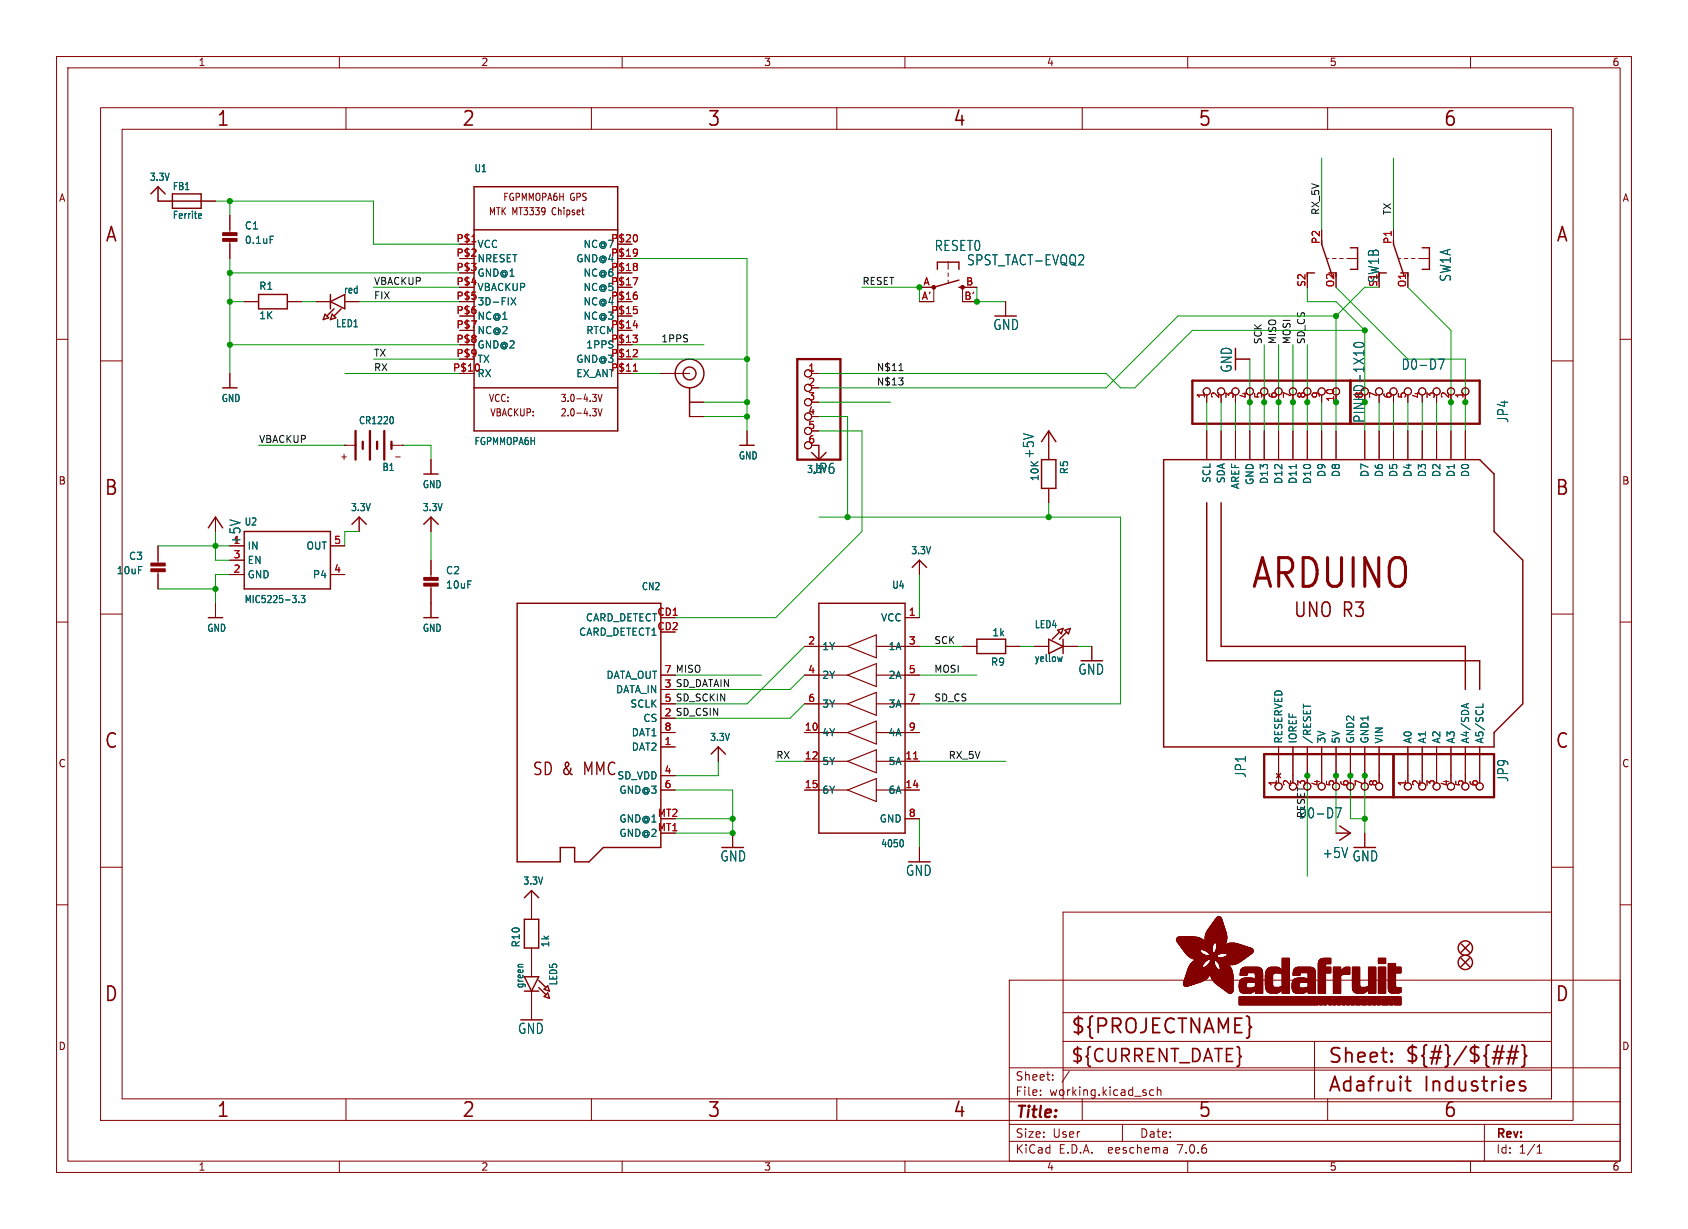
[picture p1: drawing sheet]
<svg xmlns="http://www.w3.org/2000/svg" width="298mm" height="217mm" viewBox="0 0 298 217" stroke-linecap="round" stroke-linejoin="round" font-family="sans-serif">
<defs><g id="words">
<text font-size="7.1" fill="#840000" x="221" y="104.7">ARDUINO</text>
<g font-size="3.5" fill="#840000">
<text x="38.2" y="22.7">1</text>
<text x="81.6" y="22.7">2</text>
<text x="125" y="22.7">3</text>
<text x="168.4" y="22.7">4</text>
<text x="211.8" y="22.7">5</text>
<text x="255.1" y="22.7">6</text>
<text x="18.5" y="43.1">A</text>
<text x="275" y="43.1">A</text>
<text x="18.3" y="87.9">B</text>
<text x="274.9" y="87.9">B</text>
<text x="228.6" y="109.5">UNO R3</text>
<text x="18.3" y="132.7">C</text>
<text x="274.9" y="132.7">C</text>
<text x="18.3" y="177.4">D</text>
<text x="274.9" y="177.4">D</text>
<text x="189.2" y="183.2">${PROJECTNAME}</text>
<text x="234.7" y="188.4">Sheet:</text>
<text x="248.3" y="188.3">${#}/${##}</text>
<text x="38.2" y="197.9">1</text>
<text x="81.6" y="197.9">2</text>
<text x="125" y="197.9">3</text>
<text x="168.4" y="197.9">4</text>
<text x="211.8" y="197.9">5</text>
<text x="234.7" y="193.5">Adafruit</text>
<text x="251.8" y="193.5">Industries</text>
<text x="255.1" y="197.9">6</text>
</g>
<text font-size="3.2" fill="#840000" x="189.2" y="188.2">${CURRENT_DATE}</text>
<g font-size="3" fill="#840000">
<text x="94" y="137.4">SD &amp;</text>
<text x="103.4" y="137.4">MMC</text>
</g>
<text font-size="2.8" fill="#840000" x="179.4" y="198.2">Title:</text>
<g font-size="2.5" fill="#006464">
<text x="165.2" y="44.6">RESET0</text>
<text x="170.9" y="47.1">SPST_TACT-EVQQ2</text>
<text x="256.7" y="49.9" transform="rotate(-90 256.7 49.9)">SW1A</text>
<text x="175.5" y="58.6">GND</text>
<text x="218" y="66" transform="rotate(-90 218 66)">GND</text>
<text x="247.7" y="65.6">D0-D7</text>
<text x="266.9" y="74.9" transform="rotate(-90 266.9 74.9)">JP4</text>
<text x="183" y="81.2" transform="rotate(-90 183 81.2)">+5V</text>
<text x="143.6" y="84">JP6</text>
<text x="190.6" y="119.5">GND</text>
<text x="220.5" y="137.7" transform="rotate(-90 220.5 137.7)">JP1</text>
<text x="266.9" y="138.4" transform="rotate(-90 266.9 138.4)">JP9</text>
<text x="229.5" y="144.9">D0-D7</text>
<text x="127.3" y="152.5">GND</text>
<text x="160.1" y="155.1">GND</text>
<text x="233.7" y="152">+5V GND</text>
<text x="91.5" y="183">GND</text>
</g>
<g font-size="2.5" fill="#840000">
<text x="244" y="50.1" transform="rotate(-90 244 50.1)">SW1B</text>
<text x="42.7" y="96.5" transform="rotate(-90 42.7 96.5)">+5V</text>
</g>
<text font-size="2.5" fill="#009600" x="241.4" y="74.9" transform="rotate(-90 241.4 74.9)">PINHD-1X10</text>
<g font-size="2.1" fill="#840000">
<text x="179.4" y="191.3">Sheet:</text>
<text x="179.4" y="194">File:</text>
<text x="185.5" y="194">working.kicad_sch</text>
<text x="179.4" y="201.4">Size:</text>
<text x="186.1" y="201.4">User</text>
<text x="201.4" y="201.4">Date:</text>
<text x="264.4" y="201.6">Rev:</text>
<text x="179.4" y="204.2">KiCad</text>
<text x="187.2" y="204.2">E.D.A.</text>
<text x="196.1" y="204.2">eeschema</text>
<text x="208.4" y="204.2">7.0.6</text>
<text x="264.4" y="204.2">Id:</text>
<text x="268.5" y="204.2">1/1</text>
</g>
<g font-size="1.8" fill="#840000">
<text x="35" y="11.9">1</text>
<text x="85" y="11.9">2</text>
<text x="135" y="11.9">3</text>
<text x="185" y="11.9">4</text>
<text x="235" y="11.9">5</text>
<text x="285" y="11.9">6</text>
<text x="10.3" y="35.9">A</text>
<text x="88.9" y="35.7">FGPMMOPA6H GPS</text>
<text x="286.8" y="35.9">A</text>
<text x="86.3" y="38.3">MTK MT3339</text>
<text x="97.8" y="38.3">Chipset</text>
<text x="86.3" y="71.3">VCC:</text>
<text x="99" y="71.3">3.0-4.3V</text>
<text x="86.6" y="73.8">VBACKUP:</text>
<text x="99" y="73.8">2.0-4.3V</text>
<text x="60" y="81.6">+</text>
<text x="10.3" y="85.9">B</text>
<text x="286.7" y="85.9">B</text>
<text x="117.4" y="126.7">2 SD_CSIN</text>
<text x="10.3" y="135.9">C</text>
<text x="286.7" y="135.9">C</text>
<text x="10.3" y="185.9">D</text>
<text x="286.7" y="185.9">D</text>
<text x="35" y="207.2">1</text>
<text x="85" y="207.2">2</text>
<text x="135" y="207.2">3</text>
<text x="185" y="207.2">4</text>
<text x="235" y="207.2">5</text>
<text x="285" y="207.2">6</text>
</g>
<g font-size="1.8" fill="#006464">
<text x="26.4" y="32.2">3.3V</text>
<text x="30.5" y="33.8">FB1</text>
<text x="83.8" y="30.6">U1</text>
<text x="30.5" y="38.9">Ferrite</text>
<text x="43.2" y="40.8">C1</text>
<text x="43.2" y="43.3">0.1uF</text>
<text x="84.3" y="44">VCC</text>
<text x="84.3" y="46.6">NRESET</text>
<text x="101.8" y="46.6">GND@4</text>
<text x="103.1" y="44">NC@7</text>
<text x="45.7" y="51.4">R1</text>
<text x="60.7" y="52.1">red</text>
<text x="84.3" y="49.1">GND@1</text>
<text x="84.3" y="51.7">VBACKUP</text>
<text x="103.1" y="51.7">NC@5</text>
<text x="103.1" y="49.1">NC@6</text>
<text x="107.9" y="53.1">P$16</text>
<text x="107.9" y="50.5">P$17</text>
<text x="45.7" y="56.7">1K</text>
<text x="59.3" y="58.1">LED1</text>
<text x="84.3" y="54.2">3D-FIX</text>
<text x="84.3" y="56.7">NC@1</text>
<text x="84.3" y="59.3">NC@2</text>
<text x="103.1" y="56.7">NC@3</text>
<text x="103.1" y="54.2">NC@4</text>
<text x="103.5" y="59.3">RTCM</text>
<text x="107.9" y="58.2">P$14</text>
<text x="84.3" y="61.8">GND@2</text>
<text x="101.8" y="64.4">GND@3</text>
<text x="103.5" y="61.8">1PPS</text>
<text x="107.9" y="65.8">P$11</text>
<text x="39.1" y="71.3">GND</text>
<text x="101.8" y="66.9">EX_ANT</text>
<text x="63.4" y="75.2">CR1220</text>
<text x="67.5" y="83.5">B1</text>
<text x="83.8" y="78.9">FGPMMOPA6H</text>
<text x="130.5" y="81.4">GND</text>
<text x="142.6" y="83.9">3.3V</text>
<text x="189" y="84" transform="rotate(-90 189 84)">R5</text>
<text x="74.6" y="86.5">GND</text>
<text x="183.8" y="85.2" transform="rotate(-90 183.8 85.2)">10K</text>
<text x="214.2" y="85.5" transform="rotate(-90 214.2 85.5)">SCL</text>
<text x="216.8" y="85.6" transform="rotate(-90 216.8 85.6)">SDA</text>
<text x="219.3" y="86.6" transform="rotate(-90 219.3 86.6)">AREF</text>
<text x="221.8" y="85.9" transform="rotate(-90 221.8 85.9)">GND</text>
<text x="224.4" y="85.7" transform="rotate(-90 224.4 85.7)">D13</text>
<text x="226.9" y="85.7" transform="rotate(-90 226.9 85.7)">D12</text>
<text x="229.5" y="85.7" transform="rotate(-90 229.5 85.7)">D11</text>
<text x="232" y="85.7" transform="rotate(-90 232 85.7)">D10</text>
<text x="234.5" y="84.5" transform="rotate(-90 234.5 84.5)">D9</text>
<text x="237.1" y="84.5" transform="rotate(-90 237.1 84.5)">D8</text>
<text x="242.2" y="84.5" transform="rotate(-90 242.2 84.5)">D7</text>
<text x="244.7" y="84.5" transform="rotate(-90 244.7 84.5)">D6</text>
<text x="247.2" y="84.5" transform="rotate(-90 247.2 84.5)">D5</text>
<text x="249.8" y="84.5" transform="rotate(-90 249.8 84.5)">D4</text>
<text x="252.3" y="84.5" transform="rotate(-90 252.3 84.5)">D3</text>
<text x="254.9" y="84.5" transform="rotate(-90 254.9 84.5)">D2</text>
<text x="257.4" y="84.5" transform="rotate(-90 257.4 84.5)">D1</text>
<text x="259.9" y="84.5" transform="rotate(-90 259.9 84.5)">D0</text>
<text x="43.2" y="93.1">U2</text>
<text x="61.9" y="90.6">3.3V</text>
<text x="74.6" y="90.6">3.3V</text>
<text x="20.5" y="101.7">10uF</text>
<text x="22.7" y="99.2">C3</text>
<text x="43.7" y="97.4">IN</text>
<text x="43.7" y="99.9">EN</text>
<text x="54.1" y="97.4">OUT</text>
<text x="78.7" y="101.7">C2</text>
<text x="161" y="98.2">3.3V</text>
<text x="43.2" y="106.8">MIC5225-3.3</text>
<text x="43.7" y="102.5">GND</text>
<text x="55.2" y="102.5">P4</text>
<text x="78.7" y="104.3">10uF</text>
<text x="113.4" y="104.6">CN2</text>
<text x="157.6" y="104.3">U4</text>
<text x="36.5" y="111.9">GND</text>
<text x="74.6" y="111.9">GND</text>
<text x="102.3" y="112.6">CARD_DETECT1</text>
<text x="103.5" y="110.1">CARD_DETECT</text>
<text x="155.7" y="110.1">VCC</text>
<text x="175.3" y="112.7">1k</text>
<text x="182.9" y="111.3">LED4</text>
<text x="145.3" y="115.2">1Y</text>
<text x="157" y="115.2">1A</text>
<text x="175.1" y="117.9">R9</text>
<text x="182.9" y="117.3">yellow</text>
<text x="107.1" y="120.2">DATA_OUT</text>
<text x="108.8" y="122.8">DATA_IN</text>
<text x="111.4" y="125.3">SCLK</text>
<text x="145.3" y="120.2">2Y</text>
<text x="145.3" y="125.3">3Y</text>
<text x="157" y="120.2">2A</text>
<text x="157" y="125.3">3A</text>
<text x="111.6" y="130.4">DAT1</text>
<text x="113.6" y="127.9">CS</text>
<text x="125.4" y="131.2">3.3V</text>
<text x="145.3" y="130.4">4Y</text>
<text x="157" y="130.4">4A</text>
<text x="226.9" y="131.6" transform="rotate(-90 226.9 131.6)">RESERVED</text>
<text x="229.5" y="131.6" transform="rotate(-90 229.5 131.6)">IOREF</text>
<text x="232" y="131.6" transform="rotate(-90 232 131.6)">/RESET</text>
<text x="234.5" y="131.6" transform="rotate(-90 234.5 131.6)">3V</text>
<text x="237.1" y="131.6" transform="rotate(-90 237.1 131.6)">5V</text>
<text x="239.6" y="131.6" transform="rotate(-90 239.6 131.6)">GND2</text>
<text x="242.2" y="131.6" transform="rotate(-90 242.2 131.6)">GND1</text>
<text x="244.7" y="131.6" transform="rotate(-90 244.7 131.6)">VIN</text>
<text x="249.8" y="131.6" transform="rotate(-90 249.8 131.6)">A0</text>
<text x="252.3" y="131.6" transform="rotate(-90 252.3 131.6)">A1</text>
<text x="254.9" y="131.6" transform="rotate(-90 254.9 131.6)">A2</text>
<text x="257.4" y="131.6" transform="rotate(-90 257.4 131.6)">A3</text>
<text x="259.9" y="131.6" transform="rotate(-90 259.9 131.6)">A4/SDA</text>
<text x="262.5" y="131.6" transform="rotate(-90 262.5 131.6)">A5/SCL</text>
<text x="111.6" y="132.9">DAT2</text>
<text x="145.3" y="135.5">5Y</text>
<text x="157" y="135.5">5A</text>
<text x="109.1" y="138">SD_VDD</text>
<text x="109.4" y="140.6">GND@3</text>
<text x="145.3" y="140.6">6Y</text>
<text x="157" y="140.6">6A</text>
<text x="109.4" y="148.2">GND@2</text>
<text x="109.4" y="145.6">GND@1</text>
<text x="155.4" y="145.6">GND</text>
<text x="155.7" y="150">4050</text>
<text x="92.4" y="156.6">3.3V</text>
<text x="92.1" y="167.6" transform="rotate(-90 92.1 167.6)">R10</text>
<text x="97.3" y="167.6" transform="rotate(-90 97.3 167.6)">1k</text>
<text x="92.7" y="174.9" transform="rotate(-90 92.7 174.9)">green</text>
<text x="98.7" y="174.4" transform="rotate(-90 98.7 174.4)">LED5</text>
</g>
<g font-size="1.8" fill="#a90000">
<text x="80.6" y="42.9">P$1</text>
<text x="80.6" y="45.5">P$2</text>
<text x="107.9" y="45.5">P$19</text>
<text x="107.9" y="42.9">P$20</text>
<text x="233.4" y="43.3" transform="rotate(-90 233.4 43.3)">P2</text>
<text x="246.1" y="43.3" transform="rotate(-90 246.1 43.3)">P1</text>
<text x="80.6" y="48">P$3</text>
<text x="80.6" y="50.5">P$4</text>
<text x="80.6" y="53.1">P$5</text>
<text x="107.9" y="48">P$18</text>
<text x="162.9" y="53.1">A'</text>
<text x="163.2" y="50.5">A</text>
<text x="170.4" y="53.1">B'</text>
<text x="170.7" y="50.5">B</text>
<text x="230.9" y="50.8" transform="rotate(-90 230.9 50.8)">S2</text>
<text x="236" y="50.9" transform="rotate(-90 236 50.9)">O2</text>
<text x="243.6" y="50.8" transform="rotate(-90 243.6 50.8)">S1</text>
<text x="248.7" y="50.9" transform="rotate(-90 248.7 50.9)">O1</text>
<text x="80.6" y="55.6">P$6</text>
<text x="80.6" y="58.2">P$7</text>
<text x="107.9" y="55.6">P$15</text>
<text x="80" y="65.8">P$10</text>
<text x="80.6" y="60.7">P$8</text>
<text x="80.6" y="63.2">P$9</text>
<text x="84.3" y="64.4">TX</text>
<text x="107.9" y="63.2">P$12</text>
<text x="107.9" y="60.7">P$13</text>
<text x="142.8" y="65.8">1</text>
<text x="84.3" y="66.9">RX</text>
<text x="142.8" y="68.3">2</text>
<text x="142.8" y="70.9">3</text>
<text x="213.1" y="70.6" transform="rotate(-90 213.1 70.6)">1</text>
<text x="215.6" y="70.6" transform="rotate(-90 215.6 70.6)">2</text>
<text x="218.2" y="70.6" transform="rotate(-90 218.2 70.6)">3</text>
<text x="220.7" y="70.6" transform="rotate(-90 220.7 70.6)">4</text>
<text x="223.3" y="70.6" transform="rotate(-90 223.3 70.6)">5</text>
<text x="225.8" y="70.6" transform="rotate(-90 225.8 70.6)">6</text>
<text x="228.3" y="70.6" transform="rotate(-90 228.3 70.6)">7</text>
<text x="230.9" y="70.6" transform="rotate(-90 230.9 70.6)">8</text>
<text x="233.4" y="70.6" transform="rotate(-90 233.4 70.6)">9</text>
<text x="236" y="71.2" transform="rotate(-90 236 71.2)">10</text>
<text x="241" y="70.6" transform="rotate(-90 241 70.6)">8</text>
<text x="243.6" y="70.6" transform="rotate(-90 243.6 70.6)">7</text>
<text x="246.1" y="70.6" transform="rotate(-90 246.1 70.6)">6</text>
<text x="248.7" y="70.6" transform="rotate(-90 248.7 70.6)">5</text>
<text x="251.2" y="70.6" transform="rotate(-90 251.2 70.6)">4</text>
<text x="253.7" y="70.6" transform="rotate(-90 253.7 70.6)">3</text>
<text x="256.3" y="70.6" transform="rotate(-90 256.3 70.6)">2</text>
<text x="258.8" y="70.6" transform="rotate(-90 258.8 70.6)">1</text>
<text x="142.8" y="73.4">4</text>
<text x="142.8" y="75.9">5</text>
<text x="142.8" y="78.5">6</text>
<text x="41.2" y="96.3">1</text>
<text x="41.2" y="101.3">2</text>
<text x="41.2" y="98.8">3</text>
<text x="59" y="101.3">4</text>
<text x="59" y="96.3">5</text>
<text x="116.1" y="109">CD1</text>
<text x="116.1" y="111.5">CD2</text>
<text x="160.6" y="109">1</text>
<text x="117.4" y="119.1">7</text>
<text x="142.8" y="114">2</text>
<text x="142.8" y="119.1">4</text>
<text x="160.6" y="114">3</text>
<text x="160.6" y="119.1">5</text>
<text x="117.4" y="121.7">3</text>
<text x="117.4" y="124.2">5</text>
<text x="142.8" y="124.2">6</text>
<text x="160.6" y="124.2">7</text>
<text x="117.4" y="131.8">1</text>
<text x="117.4" y="129.3">8</text>
<text x="117.4" y="126.7">2</text>
<text x="142.2" y="129.3">10</text>
<text x="160.6" y="129.3">9</text>
<text x="117.4" y="136.9">4</text>
<text x="142.2" y="134.4">12</text>
<text x="160" y="134.4">11</text>
<text x="117.4" y="139.4">6</text>
<text x="142.2" y="139.4">15</text>
<text x="160" y="139.4">14</text>
<text x="225.8" y="139.1" transform="rotate(-90 225.8 139.1)">1</text>
<text x="228.3" y="139.1" transform="rotate(-90 228.3 139.1)">2</text>
<text x="230.9" y="139.1" transform="rotate(-90 230.9 139.1)">3</text>
<text x="233.4" y="139.1" transform="rotate(-90 233.4 139.1)">4</text>
<text x="236" y="139.1" transform="rotate(-90 236 139.1)">5</text>
<text x="238.5" y="139.1" transform="rotate(-90 238.5 139.1)">6</text>
<text x="241" y="139.1" transform="rotate(-90 241 139.1)">7</text>
<text x="243.6" y="139.1" transform="rotate(-90 243.6 139.1)">8</text>
<text x="248.7" y="139.1" transform="rotate(-90 248.7 139.1)">1</text>
<text x="251.2" y="139.1" transform="rotate(-90 251.2 139.1)">2</text>
<text x="253.7" y="139.1" transform="rotate(-90 253.7 139.1)">3</text>
<text x="256.3" y="139.1" transform="rotate(-90 256.3 139.1)">4</text>
<text x="258.8" y="139.1" transform="rotate(-90 258.8 139.1)">5</text>
<text x="261.4" y="139.1" transform="rotate(-90 261.4 139.1)">6</text>
<text x="116.2" y="147.1">MT1</text>
<text x="116.2" y="144.5">MT2</text>
<text x="160.6" y="144.5">8</text>
</g>
<g font-size="1.8" fill="#0f0f0f">
<text x="117.4" y="119.1">7 MISO</text>
<text x="117.4" y="121.7">3 SD_DATAIN</text>
<text x="117.4" y="124.2">5 SD_SCKIN</text>
</g>
<g font-size="1.7" fill="#0f0f0f">
<text x="233.3" y="38.1" transform="rotate(-90 233.3 38.1)">RX_5V</text>
<text x="246" y="38.1" transform="rotate(-90 246 38.1)">TX</text>
<text x="66" y="53">FIX</text>
<text x="66" y="50.5">VBACKUP</text>
<text x="152.4" y="50.5">RESET</text>
<text x="66" y="63.2">TX</text>
<text x="66" y="65.7">RX</text>
<text x="116.8" y="60.6">1PPS</text>
<text x="154.9" y="65.7">N$11</text>
<text x="223.2" y="61" transform="rotate(-90 223.2 61)">SCK</text>
<text x="225.7" y="61" transform="rotate(-90 225.7 61)">MISO</text>
<text x="228.3" y="61" transform="rotate(-90 228.3 61)">MOSI</text>
<text x="230.8" y="61" transform="rotate(-90 230.8 61)">SD_CS</text>
<text x="154.9" y="68.2">N$13</text>
<text x="45.7" y="78.4">VBACKUP</text>
<text x="165.1" y="114">SCK</text>
<text x="165.1" y="119">MOSI</text>
<text x="165.1" y="124.1">SD_CS</text>
<text x="137.2" y="134.3">RX</text>
<text x="167.6" y="134.3">RX_5V</text>
</g>
<text font-size="1.7" fill="#006464" x="230.8" y="144.8" transform="rotate(-90 230.8 144.8)">RESET3</text>
</g></defs>
<g fill="none" stroke="#840000" stroke-width=".18">
<path d="M10 10h278.5v197.3h-278.5zM12 12h274.5v193.3h-274.5zM17.8 19h260.3v179.1h-260.3zM60 10v2M61.2 19v3.9M104.6 19v3.9M110 10v2M148 19v3.9M160 10v2M191.3 19v3.9M210 10v2M234.7 19v3.9"/>
<path d="M260 10v2M21.6 22.9h252.7v171.4h-252.7zM27.9 33v2.6h2.6M35.6 35.6h2.5M40.6 38.1v3.3M10 60h2M40.6 42.4v3.3M43.2 53.3h2.5M50.8 53.3h2.5M55.9 53.3h2.5M61 53.3h2.5M162.6 50.8h2.5v2.5h-2.5"/>
<path d="M167.6 46.4v1.2M167.6 48.3v.6M167.6 49.5v.7M172.7 50.8h-2.5v2.5h2.5M177.8 53.3v2.6M234.6 45.7h.3M235.6 45.7h.6M236.9 45.7h.6M238.1 45.7h1.9M246.4 40.6v2.6M247.3 45.7h.3M248.3 45.7h.6"/>
<path d="M248.9 48.3v2.5M249.6 45.7h.6M250.8 45.7h1.9M286.5 60h2M17.8 63.8h3.8M40.6 66v2.6M61 78.7h.1M61 78.7h1.9M69.2 78.7h1.9M71.1 78.7h.1M104.8 72.3h.6l-.3 .5M104.8 69.7h.6l-.3 .5"/>
<path d="M105.2 72.8l.2 .2v.3l-.2 .2M105.2 70.2l.2 .3v.3l-.2 .2M105.7 72.3l.4 1.2 .4-1.2M105.7 69.7l.4 1.3 .4-1.3M116.8 66h5.1M121.9 71.1h2.6M121.9 73.7h2.6M132.1 76.2v2.5M143.5 66h1.3M143.5 68.6h1.3M143.5 71.1h1.3M143.5 73.7h1.3"/>
<path d="M143.5 76.2h1.3M143.5 78.7h1.3v2.6M185.4 76.2v5.1M213.4 69.8v1.3M213.4 76.2v5.1M215.9 76.2v5.1M218.4 69.8v1.3M218.4 76.2v5.1M218.4 63.5h2.6M221 76.2v5.1M223.5 69.8v1.3M223.5 76.2v5.1"/>
<path d="M226.1 69.8v1.3M226.1 76.2v5.1M228.6 69.8v1.3M228.6 76.2v5.1M231.1 69.8v1.3M231.1 76.2v5.1M233.7 69.8v1.3M233.7 76.2v5.1M236.2 76.2v5.1M241.3 76.2v5.1M243.8 69.8v1.3M243.8 76.2v5.1"/>
<path d="M246.4 69.8v1.3M246.4 76.2v5.1M248.9 69.8v1.3M248.9 76.2v5.1M251.5 76.2v5.1M254 69.8v1.3M254 76.2v5.1M256.5 76.2v5.1M259.1 69.8v1.3M259.1 76.2v5.1M274.3 63.8h3.8M27.9 96.5v3.3"/>
<path d="M38.1 91.4v2.6M40.6 99.1h2.6M58.4 96.5h2.6M63.5 91.4v2.6M69.9 80.8h.9M76.2 81.3v2.5M76.2 91.4v2.6M76.2 99.1v3.3M162.6 99.1v2.5M185.4 86.4v2.5M10 110h2M17.8 108.6h3.8"/>
<path d="M27.9 100.8v3.3M38.1 106.7v2.5M40.6 101.6h2.6M58.4 101.6h2.6M76.2 103.4v5.8M116.8 119.4h2.6M142.2 119.4h2.6M142.2 114.3h2.6M160 119.4h2.6M160 114.3h2.6M160 109.2h2.6M170.2 114.3h2.5"/>
<path d="M177.8 114.3h2.5M182.9 114.3h2.5M188 114.3h2.5M193 114.3v2.5M274.3 108.6h3.8M286.5 110h2M116.8 132.1h2.6M116.8 121.9h2.6M116.8 137.2h2.6M116.8 124.5h2.6M116.8 139.7h2.6M116.8 129.5h2.6"/>
<path d="M127 132.1v2.5M142.2 124.5h2.6M142.2 139.7h2.6M142.2 129.5h2.6M142.2 134.6h2.6M160 124.5h2.6M160 139.7h2.6M160 129.5h2.6M160 134.6h2.6M225.7 136.8l.7 .7M226.1 132.1v6.3M226.4 136.8l-.7 .7"/>
<path d="M228.6 132.1v6.3M231.1 132.1v6.3M233.7 132.1v6.3M236.2 132.1v6.3M238.8 132.1v6.3M241.3 132.1v6.3M243.8 132.1v6.3M248.9 132.1v6.3M251.5 132.1v6.3M254 132.1v6.3M256.5 132.1v6.3M259.1 132.1v6.3"/>
<path d="M261.6 132.1v6.3M10 160h2M17.8 153.4h3.8M94 157.5v5.1M129.5 147.3v2.6M160 144.8h2.6M162.6 149.9v2.5M236.2 147.3h2.6M241.3 147.3v2.6M274.3 153.4h3.8M286.5 160h2M94 167.6v5.1"/>
<path d="M94 175.3v5M178.4 173.3h108.1v32h-108.1zM188 179.1h86.3M274.3 161.3h-86.3v33M61.2 194.3v3.8M104.6 194.3v3.8M148 194.3v3.8M178.4 198.8h108.1M178.4 194.8h108.1M178.4 188.8h108.1M184 193.6v.1M184 192.8v.1"/>
<path d="M186.1 190.9v.1M186.1 190.1v.1M188 184.1h86.3M188 189.2h86.3M189.1 189.4l-1.3 2M191.3 194.3v3.8M198.4 198.8v3M204 192.8l-.4-.1-.3 .3v.4l.1 .2h.6M204.6 192.9l.2-.2 .4 .1 .1 .9M204.6 192.2v1.5M232.4 184.1v10.2M234.7 194.3v3.8"/>
<path d="M262.5 198.8v6.5M60 205.3v2M110 205.3v2M160 205.3v2M178.4 201.8h108.1M206.3 203l.1 .9M206.4 203.8l-.1 .1M206.4 203.3h-.1M210 205.3v2M260 205.3v2M271.8 203.9h.8M271.8 202.8l.4-.4v1.5"/>
<circle cx="142.9" cy="76.2" r=".63"/>
<circle cx="142.9" cy="78.7" r=".63"/>
<circle cx="142.9" cy="71.1" r=".63"/>
<circle cx="142.9" cy="73.7" r=".63"/>
<circle cx="142.9" cy="66" r=".63"/>
<circle cx="142.9" cy="68.6" r=".63"/>
<circle cx="213.4" cy="69.2" r=".63"/>
<circle cx="215.9" cy="69.2" r=".63"/>
<circle cx="218.4" cy="69.2" r=".63"/>
<circle cx="221" cy="69.2" r=".63"/>
<circle cx="223.5" cy="69.2" r=".63"/>
<circle cx="226.1" cy="69.2" r=".63"/>
<circle cx="228.6" cy="69.2" r=".63"/>
<circle cx="231.1" cy="69.2" r=".63"/>
<circle cx="233.7" cy="69.2" r=".63"/>
<circle cx="236.2" cy="69.2" r=".63"/>
<circle cx="243.8" cy="69.2" r=".63"/>
<circle cx="246.4" cy="69.2" r=".63"/>
<circle cx="248.9" cy="69.2" r=".63"/>
<circle cx="251.5" cy="69.2" r=".63"/>
<circle cx="254" cy="69.2" r=".63"/>
<circle cx="256.5" cy="69.2" r=".63"/>
<circle cx="259.1" cy="69.2" r=".63"/>
<circle cx="226.1" cy="139.1" r=".63"/>
<circle cx="228.6" cy="139.1" r=".63"/>
<circle cx="231.1" cy="139.1" r=".63"/>
<circle cx="233.7" cy="139.1" r=".63"/>
<circle cx="236.2" cy="139.1" r=".63"/>
<circle cx="238.8" cy="139.1" r=".63"/>
<circle cx="241.3" cy="139.1" r=".63"/>
<circle cx="243.8" cy="139.1" r=".63"/>
<circle cx="248.9" cy="139.1" r=".63"/>
<circle cx="251.5" cy="139.1" r=".63"/>
<circle cx="254" cy="139.1" r=".63"/>
<circle cx="256.5" cy="139.1" r=".63"/>
<circle cx="259.1" cy="139.1" r=".63"/>
<circle cx="261.6" cy="139.1" r=".63"/>
</g>
<g fill="none" stroke="#840000" stroke-width=".25">
<path d="M26.7 34.3l1.2-1.3 1.3 1.3M30.5 34.3h5.1v2.5h-5.1zM30.5 35.6h5.1M83.8 33h25.4v43.2h-25.4zM45.7 52.1h5.1v2.5h-5.1zM57.5 55.6l.6 .6-1 .3zM58.4 53.3l2.6-1.2v2.5zM58.4 52.1v2.5M58.7 55.6l.7 .6-1 .3zM59.1 54.6l-1.3 1.3M60.3 54.6l-1.2 1.3M83.8 40.6h25.4"/>
<path d="M165.7 47.6v-1.2h3.8v1.2M169.5 49.5l-4.4 1.3M169.5 50.8h.7M231.1 48.3h1.3M233.7 43.2l1.9 5.7M238.8 43.8h1.2v3.8h-1.2M243.8 48.3h1.3M246.4 43.2l1.9 5.7M247.6 48.3h1.3v.6M251.5 43.8h1.2v3.8h-1.2M39.4 68.6h2.5M83.8 68.6h25.4"/>
<path d="M121.9 68.6v5.1M130.8 78.7h2.5M184.1 78.1l1.3-1.9 1.3 1.9M36.8 93.3l1.3-1.9 1.3 1.9M43.2 94h15.2v10.1h-15.2zM62.2 92.7l1.3-1.3 1.3 1.3M74.9 92.7l1.3-1.3 1.3 1.3M74.9 83.8h2.6M143.5 80l1.3 1.3 1.2-1.3M184.1 81.3h2.6v5.1h-2.6zM205.7 81.3h55.9l2.6 2.5v10.2l5 5.1v25.4l-5 5v2.6h-58.5zM213.4 88.9v27.9h48.2v5.1"/>
<path d="M215.9 88.9v25.4h43.2v7.6M36.8 109.2h2.6M74.9 109.2h2.6M91.4 106.7h25.4v43.2h-10.1l-2.6 2.5h-2.5v-2.5h-2.5v2.5h-7.7zM144.8 106.7h15.2v40.6h-15.2zM161.3 100.3l1.3-1.2 1.2 1.2M172.7 113h5.1v2.6h-5.1zM185.4 113l2.6 1.3-2.6 1.3zM187 111.4l1-.3-.4 1zM187.3 111.8l-1.2 1.2M188 113v2.6M188.3 111.4l.9-.3-.3 1z"/>
<path d="M188.6 111.8l-1.3 1.2M125.7 133.3l1.3-1.2 1.3 1.2M92.7 158.7l1.3-1.2 1.2 1.2M236.9 146l1.9 1.3-1.9 1.3M92.7 172.7h2.5l-1.2 2.6zM92.7 175.3h2.5M92.7 162.6h2.5v5h-2.5zM95.2 173.4l1.3 1.2M95.2 174.6l1.3 1.3M96.2 174.9l.6-.6 .4 1zM96.2 176.2l.6-.6 .4 .9zM258.3 169.4l1.5 1.5"/>
<path d="M258.3 166.9l1.5 1.5M259.8 169.4l-1.5 1.5M259.8 166.9l-1.5 1.5"/>
<circle cx="121.9" cy="66" r="2.54"/>
<circle cx="121.9" cy="66" r="1.14"/>
<circle cx="259.1" cy="167.6" r="1.27"/>
<circle cx="259.1" cy="170.2" r="1.27"/>
</g>
<g fill="#840000" stroke="#840000" stroke-width=".18">
<path d="M26.7 100.6h2.5v.5h-2.5z"/>
<path d="M26.7 99.6h2.5v.5h-2.5z"/>
<path d="M208 166.3h4.8z"/>
<path d="M208 166.2l4.8 .1z"/>
<path d="M208 166.2h4.8z"/>
<path d="M208 166.2h4.7z"/>
<path d="M208 166.1l4.7 .1z"/>
<path d="M208 166.1h4.6z"/>
<path d="M208 166l4.5 .1z"/>
<path d="M208 166h4.5z"/>
<path d="M208 166.4h4.9z"/>
<path d="M208 166.3l4.9 .1z"/>
<path d="M208 166h4.4z"/>
<path d="M208 165.9l4.4 .1z"/>
<path d="M208.1 166.4l4.9 .1z"/>
<path d="M208.1 165.9h4.2z"/>
<path d="M208.1 166.5h4.9z"/>
<path d="M208.1 165.9h4.1z"/>
<path d="M208.1 165.8l4 .1z"/>
<path d="M208.1 166.6h5z"/>
<path d="M208.1 166.5l4.9 .1z"/>
<path d="M208.1 165.8h3.9z"/>
<path d="M208.2 166.6h4.9z"/>
<path d="M208.2 165.8h3.6z"/>
<path d="M208.2 166.6l4.9 .1z"/>
<path d="M208.2 165.7l3.5 .1z"/>
<path d="M208.2 166.7h5z"/>
<path d="M208.2 166.7h4.9z"/>
<path d="M208.3 166.7l4.9 .1z"/>
<path d="M208.3 165.7h3.3z"/>
<path d="M208.3 166.8h6.3z"/>
<path d="M208.3 166.8h4.9z"/>
<path d="M208.3 166.8l6.3 .1z"/>
<path d="M208.4 166.9h6.2z"/>
<path d="M208.4 167h6.1z"/>
<path d="M208.4 166.9l6.1 .1z"/>
<path d="M208.4 165.7h2.8z"/>
<path d="M208.5 167h6z"/>
<path d="M208.5 167l6 .1z"/>
<path d="M208.6 167.1h5.9z"/>
<path d="M208.6 167.1l5.8 .1z"/>
<path d="M208.6 167.2h5.8z"/>
<path d="M208.7 167.2l5.7 .1z"/>
<path d="M208.7 167.3h5.7z"/>
<path d="M208.7 167.3l5.7 .1z"/>
<path d="M208.8 167.4h5.6z"/>
<path d="M208.8 167.5h5.5z"/>
<path d="M208.8 167.4l5.5 .1z"/>
<path d="M208.9 167.5l5.4 .1z"/>
<path d="M208.9 167.6h5.4z"/>
<path d="M208.9 167.6l5.4 .1z"/>
<path d="M209 167.7h5.3z"/>
<path d="M209 167.7l5.3 .1z"/>
<path d="M209 167.8h5.3z"/>
<path d="M209.1 167.8h5.2z"/>
<path d="M209.1 167.8l5.2 .1z"/>
<path d="M209.1 167.9h5.2z"/>
<path d="M209.2 167.9l3.1 .1z"/>
<path d="M209.2 168h3z"/>
<path d="M209.2 174.1h1.8z"/>
<path d="M209.2 174l1.8 .1z"/>
<path d="M209.2 174h2z"/>
<path d="M209.2 174h2.1z"/>
<path d="M209.2 173.9l2.1 .1z"/>
<path d="M209.2 173.9h2.3z"/>
<path d="M209.2 173.9h2.4z"/>
<path d="M209.2 173.8l2.4 .1z"/>
<path d="M209.2 173.8h2.6z"/>
<path d="M209.2 168l3 .1z"/>
<path d="M209.3 174.1l1.4 .1z"/>
<path d="M209.3 174.1h1.5z"/>
<path d="M209.3 173.8h2.6z"/>
<path d="M209.3 173.7l2.6 .1z"/>
<path d="M209.3 173.7h2.8z"/>
<path d="M209.3 168.1h2.9z"/>
<path d="M209.3 174.2h1.2z"/>
<path d="M209.3 174.2h1.3z"/>
<path d="M209.3 173.7h2.9z"/>
<path d="M209.3 173.6l3 .1z"/>
<path d="M209.3 173.6h3.1z"/>
<path d="M209.3 173.6h3.2z"/>
<path d="M209.3 168.1l2.9 .1z"/>
<path d="M209.3 174.2l1.1 .1z"/>
<path d="M209.3 173.5l3.3 .1z"/>
<path d="M209.3 173.5h3.3z"/>
<path d="M209.3 173.4l3.4 .1z"/>
<path d="M209.3 173.4h3.5z"/>
<path d="M209.3 168.2h2.9z"/>
<path d="M209.4 174.3h.9z"/>
<path d="M209.4 173.4h3.4z"/>
<path d="M209.4 174.3h.8z"/>
<path d="M209.4 173.3l3.5 .1z"/>
<path d="M209.4 173.3h3.5z"/>
<path d="M209.4 173.3h3.6z"/>
<path d="M209.4 173.2l3.7 .1z"/>
<path d="M209.4 168.3h2.8z"/>
<path d="M209.4 168.2l2.8 .1z"/>
<path d="M209.4 174.3l.7 .1z"/>
<path d="M209.4 173.2h3.7z"/>
<path d="M209.4 173.2h3.8z"/>
<path d="M209.4 173.1l3.8 .1z"/>
<path d="M209.4 173.1h3.9z"/>
<path d="M209.5 173.1h3.8z"/>
<path d="M209.5 173l3.8 .1z"/>
<path d="M209.5 168.3l2.8 .1z"/>
<path d="M209.5 174.4h.5z"/>
<path d="M209.5 173h3.9z"/>
<path d="M209.5 172.9l4 .1z"/>
<path d="M209.5 168.4h2.8z"/>
<path d="M209.5 172.9h4z"/>
<path d="M209.5 172.8l4.1 .1z"/>
<path d="M209.5 172.8h4.1z"/>
<path d="M209.5 168.4l2.9 .1z"/>
<path d="M209.6 172.8h4z"/>
<path d="M209.6 172.7l4 .1z"/>
<path d="M209.6 168.5h2.8z"/>
<path d="M209.6 174.4h.3z"/>
<path d="M209.6 172.7h4.1z"/>
<path d="M209.6 172.6l4.1 .1z"/>
<path d="M209.6 168.5l2.9 .1z"/>
<path d="M209.6 172.6h4.1z"/>
<path d="M209.6 172.6h4.2z"/>
<path d="M209.6 172.5l4.2 .1z"/>
<path d="M209.6 172.5h4.2z"/>
<path d="M209.6 168.6h3z"/>
<path d="M209.6 168.6h2.9z"/>
<path d="M209.7 172.5h4.1z"/>
<path d="M209.7 172.4l4.1 .1z"/>
<path d="M209.7 172.4h4.2z"/>
<path d="M209.7 172.3l4.2 .1z"/>
<path d="M209.7 168.6l2.9 .1z"/>
<path d="M209.8 172.3h4.1z"/>
<path d="M209.8 172.2l4.1 .1z"/>
<path d="M209.8 172.2h4.1z"/>
<path d="M209.8 168.7l2.9 .1z"/>
<path d="M209.8 168.7h2.9z"/>
<path d="M209.8 172.1l4.2 .1z"/>
<path d="M209.8 172.1h4.2z"/>
<path d="M209.8 168.8h3z"/>
<path d="M209.8 172l4.2 .1z"/>
<path d="M209.8 172h4.2z"/>
<path d="M209.8 168.8h3.1z"/>
<path d="M209.9 171.9l4.1 .1z"/>
<path d="M209.9 171.9h4.1z"/>
<path d="M209.9 168.8l3 .1z"/>
<path d="M209.9 171.8l4.1 .1z"/>
<path d="M209.9 171.8h4.1z"/>
<path d="M209.9 168.9h3.1z"/>
<path d="M209.9 171.8h8z"/>
<path d="M209.9 171.7l8 .1z"/>
<path d="M209.9 171.7h7.9z"/>
<path d="M209.9 168.9h3.2z"/>
<path d="M210 171.6l7.8 .1z"/>
<path d="M210 171.6h7.8z"/>
<path d="M210 168.9l3.2 .1z"/>
<path d="M210 171.5l7.8 .1z"/>
<path d="M210 171.5h5.5z"/>
<path d="M210 169h3.3z"/>
<path d="M210 171.5h5.4z"/>
<path d="M210 171.4l5.4 .1z"/>
<path d="M210 171.4h5.3z"/>
<path d="M210 169h5.2z"/>
<path d="M210.1 171.3l5.1 .1z"/>
<path d="M210.1 171.3h5.1z"/>
<path d="M210.1 169l5.1 .1z"/>
<path d="M210.1 171.2l5 .1z"/>
<path d="M210.1 171.2h5z"/>
<path d="M210.1 171.1l5 .1z"/>
<path d="M210.1 171.1h4.9z"/>
<path d="M210.1 169.1h5z"/>
<path d="M210.2 171l2.5 .1z"/>
<path d="M210.2 171h2.5z"/>
<path d="M210.2 169.1h5z"/>
<path d="M210.2 171h2.4z"/>
<path d="M210.2 169.1l5 .1z"/>
<path d="M210.2 170.9l2.4 .1z"/>
<path d="M210.2 170.9h2.4z"/>
<path d="M210.2 169.2h5z"/>
<path d="M210.3 170.8l2.3 .1z"/>
<path d="M210.3 170.8h2.3z"/>
<path d="M210.3 169.2h4.9z"/>
<path d="M210.3 170.7l2.3 .1z"/>
<path d="M210.3 170.7h2.3z"/>
<path d="M210.3 169.2l5 .1z"/>
<path d="M210.4 170.7h2.2z"/>
<path d="M210.4 170.6l2.3 .1z"/>
<path d="M210.4 170.6h2.3z"/>
<path d="M210.4 169.3h5z"/>
<path d="M210.4 170.5l2.3 .1z"/>
<path d="M210.5 170.5h2.2z"/>
<path d="M210.5 169.3l5.2 .1z"/>
<path d="M210.5 170.4l2.3 .1z"/>
<path d="M210.5 170.4h2.3z"/>
<path d="M210.6 170.4h2.2z"/>
<path d="M210.6 169.4h9.6z"/>
<path d="M210.6 170.3l2.2 .1z"/>
<path d="M210.6 170.3h2.2z"/>
<path d="M210.7 170.3h2.2z"/>
<path d="M210.7 169.4l9.4 .1z"/>
<path d="M210.7 170.2l2.2 .1z"/>
<path d="M210.7 170.2h2.2z"/>
<path d="M210.8 170.2h2.2z"/>
<path d="M210.8 170.1l2.2 .1z"/>
<path d="M210.8 169.5h9.3z"/>
<path d="M210.8 170.1h2.2z"/>
<path d="M210.9 170.1h2.2z"/>
<path d="M211 170l2.1 .1z"/>
<path d="M211 170h2.1z"/>
<path d="M211 169.5l9 .1z"/>
<path d="M211 170h2.2z"/>
<path d="M211.1 169.9l2.2 .1z"/>
<path d="M211.1 169.9h2.2z"/>
<path d="M211.2 169.6h8.7z"/>
<path d="M211.2 169.8l2.1 .1z"/>
<path d="M211.3 169.8h2.1z"/>
<path d="M211.3 169.6h8.6z"/>
<path d="M211.4 169.7l2.1 .1z"/>
<path d="M211.5 169.7h2.1z"/>
<path d="M211.6 169.7h2z"/>
<path d="M211.7 169.6l2 .1z"/>
<path d="M212.7 167.9l1.6 .1z"/>
<path d="M212.8 168h1.5z"/>
<path d="M212.9 168h1.4z"/>
<path d="M212.9 171l2.1 .1z"/>
<path d="M213 171h2z"/>
<path d="M213 168l1.3 .1z"/>
<path d="M213 166h3.9z"/>
<path d="M213 165.9l3.9 .1z"/>
<path d="M213 165.9h3.9z"/>
<path d="M213 165.8l3.9 .1z"/>
<path d="M213.1 171h1.9z"/>
<path d="M213.1 168.1h1.2z"/>
<path d="M213.1 166.3l3.8 .1z"/>
<path d="M213.1 166.3h3.8z"/>
<path d="M213.1 166.2l3.8 .1z"/>
<path d="M213.1 166.2h3.8z"/>
<path d="M213.1 166.1l3.8 .1z"/>
<path d="M213.1 166.1h3.8z"/>
<path d="M213.1 166l3.8 .1z"/>
<path d="M213.1 165.8h3.8z"/>
<path d="M213.1 165.7l3.8 .1z"/>
<path d="M213.1 165.7h3.8z"/>
<path d="M213.1 165.6l3.8 .1z"/>
<path d="M213.1 165.6h3.8z"/>
<path d="M213.1 165.5l3.8 .1z"/>
<path d="M213.1 165.5h3.8z"/>
<path d="M213.1 166.4l3.7 .1z"/>
<path d="M213.1 166.4h3.8z"/>
<path d="M213.1 165.4l3.8 .1z"/>
<path d="M213.1 165.4h3.8z"/>
<path d="M213.1 170.9l1.9 .1z"/>
<path d="M213.1 166.5l3.7 .1z"/>
<path d="M213.1 166.5h3.7z"/>
<path d="M213.1 165.3l3.8 .1z"/>
<path d="M213.1 165.3h3.8z"/>
<path d="M213.2 170.9h1.7z"/>
<path d="M213.2 166.7h1.6z"/>
<path d="M213.2 166.6l3.6 .1z"/>
<path d="M213.2 166.6h3.6z"/>
<path d="M213.2 165.2l3.7 .1z"/>
<path d="M213.2 165.2h3.7z"/>
<path d="M213.2 165.1l3.7 .1z"/>
<path d="M213.2 168.1l1.1 .1z"/>
<path d="M213.2 166.7l1.5 .1z"/>
<path d="M213.2 166.7h1.5z"/>
<path d="M213.2 165.1h3.6z"/>
<path d="M213.2 165l3.6 .1z"/>
<path d="M213.3 170.9h1.6z"/>
<path d="M213.3 166.8h1.3z"/>
<path d="M213.3 165h3.5z"/>
<path d="M213.3 164.9l3.5 .1z"/>
<path d="M213.3 170.8l1.6 .1z"/>
<path d="M213.3 168.2h1z"/>
<path d="M213.3 164.9h3.5z"/>
<path d="M213.3 164.8l3.5 .1z"/>
<path d="M213.4 170.8h1.5z"/>
<path d="M213.4 164.8h3.4z"/>
<path d="M213.4 164.8h3.3z"/>
<path d="M213.4 164.7l3.3 .1z"/>
<path d="M213.4 168.2l1 .1z"/>
<path d="M213.4 164.7h3.3z"/>
<path d="M213.4 164.6l3.3 .1z"/>
<path d="M213.5 170.7l1.4 .1z"/>
<path d="M213.5 170.7h1.3z"/>
<path d="M213.5 168.3h.9z"/>
<path d="M213.5 164.6h3.2z"/>
<path d="M213.5 164.5l3.2 .1z"/>
<path d="M213.5 164.5h3.2z"/>
<path d="M213.5 164.5h3.1z"/>
<path d="M213.6 170.6l1.2 .1z"/>
<path d="M213.6 170.6h1.2z"/>
<path d="M213.6 168.3l.8 .1z"/>
<path d="M213.6 164.4l3 .1z"/>
<path d="M213.6 164.4h3z"/>
<path d="M213.6 168.4h.8z"/>
<path d="M213.6 164.3l3 .1z"/>
<path d="M213.7 170.5l1.1 .1z"/>
<path d="M213.7 170.5h1.1z"/>
<path d="M213.7 168.4l.8 .1z"/>
<path d="M213.7 164.3h2.9z"/>
<path d="M213.7 170.5h1z"/>
<path d="M213.7 168.5h.9z"/>
<path d="M213.7 168.5h.8z"/>
<path d="M213.7 164.2l2.9 .1z"/>
<path d="M213.7 164.2h2.8z"/>
<path d="M213.7 170.4l1 .1z"/>
<path d="M213.8 170.4h.9z"/>
<path d="M213.8 169h1.4z"/>
<path d="M213.8 168.6h2.1z"/>
<path d="M213.8 168.5l2.3 .1z"/>
<path d="M213.8 164.2h2.7z"/>
<path d="M213.8 164.1l2.7 .1z"/>
<path d="M213.8 170.3l.9 .1z"/>
<path d="M213.8 168.9l1.4 .1z"/>
<path d="M213.8 168.6l1.9 .1z"/>
<path d="M213.8 168.6h2z"/>
<path d="M213.8 164.1h2.7z"/>
<path d="M213.8 170.3h.9z"/>
<path d="M213.8 168.9h1.4z"/>
<path d="M213.8 168.7h1.7z"/>
<path d="M213.8 164l2.7 .1z"/>
<path d="M213.9 170.3h.8z"/>
<path d="M213.9 170.2l.8 .1z"/>
<path d="M213.9 168.9h1.4z"/>
<path d="M213.9 168.8l1.4 .1z"/>
<path d="M213.9 168.8h1.4z"/>
<path d="M213.9 168.8h1.5z"/>
<path d="M213.9 168.7l1.6 .1z"/>
<path d="M213.9 164h2.6z"/>
<path d="M213.9 170.2h.8z"/>
<path d="M213.9 169.6l6 .1z"/>
<path d="M213.9 163.9l2.6 .1z"/>
<path d="M213.9 170.1l.8 .1z"/>
<path d="M213.9 163.9h2.5z"/>
<path d="M214 170.1h.7z"/>
<path d="M214 170l.7 .1z"/>
<path d="M214 169.7h5.8z"/>
<path d="M214 163.8l2.4 .1z"/>
<path d="M214 163.8h2.4z"/>
<path d="M214 170h.7z"/>
<path d="M214 169.9l.7 .1z"/>
<path d="M214 169.9h.7z"/>
<path d="M214 169.8l.7 .1z"/>
<path d="M214 169.8h.8z"/>
<path d="M214 169.7l5.7 .1z"/>
<path d="M214 172.2l4 .1z"/>
<path d="M214 172.2h4z"/>
<path d="M214 172.2h3.9z"/>
<path d="M214 172.1l3.9 .1z"/>
<path d="M214 172.1h3.9z"/>
<path d="M214 172l3.9 .1z"/>
<path d="M214 172h3.9z"/>
<path d="M214 171.9l3.9 .1z"/>
<path d="M214 163.7l2.4 .1z"/>
<path d="M214.1 172.6h3.9z"/>
<path d="M214.1 172.5l3.9 .1z"/>
<path d="M214.1 172.5h3.9z"/>
<path d="M214.1 172.4l3.9 .1z"/>
<path d="M214.1 172.4h3.9z"/>
<path d="M214.1 172.3l3.9 .1z"/>
<path d="M214.1 172.3h3.9z"/>
<path d="M214.1 171.9h3.8z"/>
<path d="M214.1 171.8l3.8 .1z"/>
<path d="M214.1 171.8h3.8z"/>
<path d="M214.1 163.7h2.3z"/>
<path d="M214.1 172.7h3.9z"/>
<path d="M214.1 172.6l3.9 .1z"/>
<path d="M214.1 163.6l2.3 .1z"/>
<path d="M214.1 163.6h2.3z"/>
<path d="M214.1 172.8h3.9z"/>
<path d="M214.1 172.7l3.9 .1z"/>
<path d="M214.2 172.9h3.8z"/>
<path d="M214.2 172.8l3.8 .1z"/>
<path d="M214.2 172.8h3.8z"/>
<path d="M214.2 163.6h2.1z"/>
<path d="M214.2 163.5l2.1 .1z"/>
<path d="M214.2 173h3.8z"/>
<path d="M214.2 172.9l3.8 .1z"/>
<path d="M214.2 163.5h2.1z"/>
<path d="M214.2 163.4l2.1 .1z"/>
<path d="M214.3 173.1h3.7z"/>
<path d="M214.3 173l3.7 .1z"/>
<path d="M214.3 163.4h2z"/>
<path d="M214.3 173.2h3.7z"/>
<path d="M214.3 173.1l3.7 .1z"/>
<path d="M214.3 163.3l2 .1z"/>
<path d="M214.3 163.3h2z"/>
<path d="M214.4 173.2l3.6 .1z"/>
<path d="M214.4 173.2h3.6z"/>
<path d="M214.4 163.3h1.9z"/>
<path d="M214.4 163.2l1.8 .1z"/>
<path d="M214.4 173.3h3.6z"/>
<path d="M214.4 163.2h1.8z"/>
<path d="M214.5 173.3l3.5 .1z"/>
<path d="M214.5 163.2h1.7z"/>
<path d="M214.5 173.4h3.5z"/>
<path d="M214.5 163.1l1.7 .1z"/>
<path d="M214.5 163.1h1.7z"/>
<path d="M214.5 173.4l3.5 .1z"/>
<path d="M214.5 163l1.7 .1z"/>
<path d="M214.6 173.5h3.4z"/>
<path d="M214.6 173.6h3.4z"/>
<path d="M214.6 173.5l3.4 .1z"/>
<path d="M214.6 163h1.6z"/>
<path d="M214.6 168.5h6.8z"/>
<path d="M214.6 162.9l1.6 .1z"/>
<path d="M214.6 162.9h1.5z"/>
<path d="M214.7 173.7h3.3z"/>
<path d="M214.7 173.6l3.3 .1z"/>
<path d="M214.7 168.5h6.7z"/>
<path d="M214.7 162.9h1.4z"/>
<path d="M214.7 162.8l1.4 .1z"/>
<path d="M214.7 162.8h1.4z"/>
<path d="M214.8 173.7l3.2 .1z"/>
<path d="M214.8 168.4l6.7 .1z"/>
<path d="M214.8 162.7l1.3 .1z"/>
<path d="M214.8 162.7h1.3z"/>
<path d="M214.8 173.8h3.2z"/>
<path d="M214.8 168.4h6.7z"/>
<path d="M214.8 168.3l6.7 .1z"/>
<path d="M214.8 162.6l1.3 .1z"/>
<path d="M214.9 168.3h6.6z"/>
<path d="M214.9 162.6h1.2z"/>
<path d="M214.9 162.6h1.1z"/>
<path d="M214.9 173.9h3.1z"/>
<path d="M214.9 173.8l3.1 .1z"/>
<path d="M214.9 169.8h4.8z"/>
<path d="M214.9 168.2l6.7 .1z"/>
<path d="M214.9 168.2h6.7z"/>
<path d="M214.9 162.5l1.1 .1z"/>
<path d="M214.9 162.5h1.1z"/>
<path d="M214.9 166.7h1.8z"/>
<path d="M215 173.9h3z"/>
<path d="M215 169.8h4.6z"/>
<path d="M215 168.1l6.6 .1z"/>
<path d="M215 168.1h6.6z"/>
<path d="M215 168.1h6.5z"/>
<path d="M215 166.7h1.7z"/>
<path d="M215 162.5h1z"/>
<path d="M215 162.4l1 .1z"/>
<path d="M215 174h3z"/>
<path d="M215 173.9l3 .1z"/>
<path d="M215 168l6.5 .1z"/>
<path d="M215 168h6.5z"/>
<path d="M215 166.8h1.7z"/>
<path d="M215 166.7l1.7 .1z"/>
<path d="M215 162.4h1z"/>
<path d="M215 169.8l4.6 .1z"/>
<path d="M215 167.9l6.5 .1z"/>
<path d="M215 167.9h6.5z"/>
<path d="M215.1 174h2.9z"/>
<path d="M215.1 167.8l6.4 .1z"/>
<path d="M215.1 167.8h6.3z"/>
<path d="M215.1 167.7l6.2 .1z"/>
<path d="M215.1 167.7h6.2z"/>
<path d="M215.1 166.9l1.5 .1z"/>
<path d="M215.1 166.9h1.5z"/>
<path d="M215.1 166.8l1.6 .1z"/>
<path d="M215.1 162.3l.8 .1z"/>
<path d="M215.1 162.3h.8z"/>
<path d="M215.1 174l2.9 .1z"/>
<path d="M215.1 169.9l4.4 .1z"/>
<path d="M215.1 169.9h4.4z"/>
<path d="M215.1 167.7h6.1z"/>
<path d="M215.1 167.6l6 .1z"/>
<path d="M215.1 167.6h5.9z"/>
<path d="M215.1 167.6h5.8z"/>
<path d="M215.1 167.5l5.7 .1z"/>
<path d="M215.1 167.5h5.6z"/>
<path d="M215.1 167.4l5.5 .1z"/>
<path d="M215.1 167.4h5.4z"/>
<path d="M215.1 167.4h5.2z"/>
<path d="M215.1 167.3l5.2 .1z"/>
<path d="M215.1 167.3h5.1z"/>
<path d="M215.1 167.3h1.2z"/>
<path d="M215.1 167.2l4.9 .1z"/>
<path d="M215.1 167.2h1.3z"/>
<path d="M215.1 167.1l1.4 .1z"/>
<path d="M215.1 167.1h1.4z"/>
<path d="M215.1 167l1.4 .1z"/>
<path d="M215.1 167h1.5z"/>
<path d="M215.1 162.2l.8 .1z"/>
<path d="M215.2 174.1h2.8z"/>
<path d="M215.2 170h4.2z"/>
<path d="M215.2 162.2h.7z"/>
<path d="M215.2 170l4.2 .1z"/>
<path d="M215.2 162.2h.6z"/>
<path d="M215.3 174.1l2.7 .1z"/>
<path d="M215.3 170.1h4z"/>
<path d="M215.3 162.1l.4 .1z"/>
<path d="M215.3 174.2h2.7z"/>
<path d="M215.3 170.1l3.9 .1z"/>
<path d="M215.3 170.1h3.9z"/>
<path d="M215.3 162.1h.4z"/>
<path d="M215.3 170.2h3.8z"/>
<path d="M215.4 170.2l3.6 .1z"/>
<path d="M215.4 170.2h3.6z"/>
<path d="M215.4 174.3h2.6z"/>
<path d="M215.4 174.2l2.6 .1z"/>
<path d="M215.4 170.3h3.5z"/>
<path d="M215.5 174.3h2.5z"/>
<path d="M215.5 170.4h3.2z"/>
<path d="M215.5 170.3l3.3 .1z"/>
<path d="M215.5 170.4l1.4 .1z"/>
<path d="M215.5 170.4h1.4z"/>
<path d="M215.5 174.3l2.5 .1z"/>
<path d="M215.5 170.5h1.5z"/>
<path d="M215.6 174.4h2.4z"/>
<path d="M215.6 171.5h2.2z"/>
<path d="M215.6 170.6h1.5z"/>
<path d="M215.6 170.5l1.4 .1z"/>
<path d="M215.6 170.5h1.4z"/>
<path d="M215.6 170.7h1.6z"/>
<path d="M215.6 170.6l1.6 .1z"/>
<path d="M215.6 170.6h1.6z"/>
<path d="M215.7 170.7l1.6 .1z"/>
<path d="M215.7 170.7h1.6z"/>
<path d="M215.7 174.4l2.3 .1z"/>
<path d="M215.7 171.5h2.1z"/>
<path d="M215.7 171.4l2 .1z"/>
<path d="M215.7 170.9h1.7z"/>
<path d="M215.7 170.8l1.7 .1z"/>
<path d="M215.7 170.8h1.7z"/>
<path d="M215.7 170.8h1.6z"/>
<path d="M215.7 174.5h2.3z"/>
<path d="M215.7 171.4h2z"/>
<path d="M215.7 171.3l2 .1z"/>
<path d="M215.7 171l1.8 .1z"/>
<path d="M215.7 171h1.8z"/>
<path d="M215.7 170.9l1.8 .1z"/>
<path d="M215.7 170.9h1.8z"/>
<path d="M215.8 171.3h1.9z"/>
<path d="M215.8 171.2l1.8 .1z"/>
<path d="M215.8 171.2h1.8z"/>
<path d="M215.8 171.1l1.8 .1z"/>
<path d="M215.8 171.1h1.8z"/>
<path d="M215.8 174.5h2.2z"/>
<path d="M215.8 174.5l2.2 .1z"/>
<path d="M215.8 169.3l4.5 .1z"/>
<path d="M215.9 174.6h2.1z"/>
<path d="M216 174.6l2 .1z"/>
<path d="M216 174.7h2z"/>
<path d="M216.1 174.7l1.9 .1z"/>
<path d="M216.1 174.8h1.9z"/>
<path d="M216.2 174.8l1.8 .1z"/>
<path d="M216.2 169.3h4.1z"/>
<path d="M216.2 174.9h1.8z"/>
<path d="M216.3 174.9h1.7z"/>
<path d="M216.3 169.3h4.1z"/>
<path d="M216.3 174.9l1.7 .1z"/>
<path d="M216.4 167.3h3.7z"/>
<path d="M216.4 175h1.6z"/>
<path d="M216.4 169.2l4.1 .1z"/>
<path d="M216.5 175l1.5 .1z"/>
<path d="M216.5 167.2h3.3z"/>
<path d="M216.5 175.1h1.5z"/>
<path d="M216.5 169.2h4z"/>
<path d="M216.5 167.1l3.2 .1z"/>
<path d="M216.6 175.1l1.4 .1z"/>
<path d="M216.6 169.2h3.9z"/>
<path d="M216.6 168.5l4.8 .1z"/>
<path d="M216.6 167.1h2.9z"/>
<path d="M216.6 175.2h1.4z"/>
<path d="M216.7 175.2h1.3z"/>
<path d="M216.7 169.1l3.9 .1z"/>
<path d="M216.7 167l2.6 .1z"/>
<path d="M216.7 169.1h3.9z"/>
<path d="M216.8 175.3h1.2z"/>
<path d="M216.8 175.2l1.2 .1z"/>
<path d="M216.8 168.6h4.5z"/>
<path d="M216.8 167h2.4z"/>
<path d="M216.8 169.1h3.9z"/>
<path d="M216.8 167h2.3z"/>
<path d="M216.9 175.3h1.1z"/>
<path d="M216.9 175.3l1.1 .1z"/>
<path d="M216.9 170.4h1.7z"/>
<path d="M216.9 169l3.8 .1z"/>
<path d="M216.9 169h3.9z"/>
<path d="M216.9 166.9l2.1 .1z"/>
<path d="M216.9 175.4h1z"/>
<path d="M216.9 170.4l1.7 .1z"/>
<path d="M216.9 168.6l4.3 .1z"/>
<path d="M217 168.7h4.2z"/>
<path d="M217 175.4h.9z"/>
<path d="M217 168.9l3.9 .1z"/>
<path d="M217 168.9h3.9z"/>
<path d="M217 168.9h4z"/>
<path d="M217 168.8h4.1z"/>
<path d="M217 168.7l4.1 .1z"/>
<path d="M217 166.9h1.9z"/>
<path d="M217 175.4l.9 .1z"/>
<path d="M217 168.8l4 .1z"/>
<path d="M217 168.8h4z"/>
<path d="M217 166.9h1.8z"/>
<path d="M217.1 170.5h1.4z"/>
<path d="M217.1 175.5h.8z"/>
<path d="M217.1 175.5h.7z"/>
<path d="M217.1 166.8l1.6 .1z"/>
<path d="M217.2 175.5l.6 .1z"/>
<path d="M217.2 170.5h1.1z"/>
<path d="M217.2 175.6h.6z"/>
<path d="M217.2 170.5l1.1 .1z"/>
<path d="M217.3 175.6h.4z"/>
<path d="M217.3 166.8h1.2z"/>
<path d="M217.4 166.8h1z"/>
<path d="M217.4 175.6l.1 .1z"/>
<path d="M217.4 170.6h.6z"/>
<path d="M219.1 177.7h14z"/>
<path d="M219.1 177.6l14 .1z"/>
<path d="M219.1 177.6h14z"/>
<path d="M219.1 177.5l14 .1z"/>
<path d="M219.1 177.5h14z"/>
<path d="M219.1 177.4l14 .1z"/>
<path d="M219.1 177.4h14z"/>
<path d="M219.1 177.3l14 .1z"/>
<path d="M219.1 177.3h14z"/>
<path d="M219.1 177.2l14 .1z"/>
<path d="M219.1 177.2h14z"/>
<path d="M219.1 177.1l14 .1z"/>
<path d="M219.1 177.1h14z"/>
<path d="M219.1 177l14 .1z"/>
<path d="M219.1 177h14z"/>
<path d="M219.1 176.9l14 .1z"/>
<path d="M219.1 176.9h14z"/>
<path d="M219.1 176.8l14 .1z"/>
<path d="M219.1 176.8h14z"/>
<path d="M219.1 176.7l14 .1z"/>
<path d="M219.1 176.7h14z"/>
<path d="M219.1 176.6l14 .1z"/>
<path d="M219.1 176.6h14z"/>
<path d="M219.1 176.5l14 .1z"/>
<path d="M219.1 176.5h14z"/>
<path d="M219.1 176.4l28.6 .1z"/>
<path d="M219.1 176.4h28.6z"/>
<path d="M219.1 176.3l28.6 .1z"/>
<path d="M219.1 176.3h28.6z"/>
<path d="M219.1 174.6h1.3z"/>
<path d="M219.1 174.5l1.3 .1z"/>
<path d="M219.1 174.5h1.2z"/>
<path d="M219.1 174.4l1.2 .1z"/>
<path d="M219.1 174.4h1.2z"/>
<path d="M219.1 174.3l1.2 .1z"/>
<path d="M219.1 174.3h1.2z"/>
<path d="M219.1 174.2l1.2 .1z"/>
<path d="M219.1 174.2h1.2z"/>
<path d="M219.1 174.1l1.2 .1z"/>
<path d="M219.1 174.1h1.2z"/>
<path d="M219.1 174.9l4.2 .1z"/>
<path d="M219.1 174.9h4.2z"/>
<path d="M219.1 174.8l4.2 .1z"/>
<path d="M219.1 174.8h4.2z"/>
<path d="M219.1 174.7l4.2 .1z"/>
<path d="M219.1 174.7h1.5z"/>
<path d="M219.1 174.6l1.4 .1z"/>
<path d="M219.1 174l1.2 .1z"/>
<path d="M219.1 174h1.2z"/>
<path d="M219.1 173.9l1.2 .1z"/>
<path d="M219.1 173.9h1.3z"/>
<path d="M219.1 173.8l1.3 .1z"/>
<path d="M219.1 173.8h1.4z"/>
<path d="M219.1 173.8h1.5z"/>
<path d="M219.1 173.7l1.5 .1z"/>
<path d="M219.1 175.1h4.2z"/>
<path d="M219.1 175l4.2 .1z"/>
<path d="M219.1 175h4.2z"/>
<path d="M219.1 173.7h4.2z"/>
<path d="M219.1 173.6l4.2 .1z"/>
<path d="M219.1 173.6h4.2z"/>
<path d="M219.2 175.1l2.7 .1z"/>
<path d="M219.2 173.6h4.1z"/>
<path d="M219.2 173.5l4.1 .1z"/>
<path d="M219.2 175.2h2.6z"/>
<path d="M219.2 175.2h2.7z"/>
<path d="M219.2 173.5h4.1z"/>
<path d="M219.2 173.4l4.1 .1z"/>
<path d="M219.2 173.4h4.1z"/>
<path d="M219.3 175.3h2.4z"/>
<path d="M219.3 175.3h2.5z"/>
<path d="M219.3 175.2l2.5 .1z"/>
<path d="M219.3 173.4h4z"/>
<path d="M219.3 173.3l4 .1z"/>
<path d="M219.3 172.5h1.2z"/>
<path d="M219.3 172.4l1.2 .1z"/>
<path d="M219.3 172.4h1.2z"/>
<path d="M219.3 172.3l1.2 .1z"/>
<path d="M219.3 172.3h1.2z"/>
<path d="M219.3 172.2l1.2 .1z"/>
<path d="M219.3 172.2h1.2z"/>
<path d="M219.3 172.1l1.3 .1z"/>
<path d="M219.3 173.3h4z"/>
<path d="M219.3 172.1h1.3z"/>
<path d="M219.3 172l1.3 .1z"/>
<path d="M219.3 172h1.3z"/>
<path d="M219.3 172h3.9z"/>
<path d="M219.3 171.9l3.9 .1z"/>
<path d="M219.3 171.9h3.9z"/>
<path d="M219.3 175.4h2.3z"/>
<path d="M219.3 175.3l2.4 .1z"/>
<path d="M219.3 171.8l3.9 .1z"/>
<path d="M219.3 171.8h3.9z"/>
<path d="M219.3 171.7l3.9 .1z"/>
<path d="M219.3 171.7h3.9z"/>
<path d="M219.4 175.4h2.1z"/>
<path d="M219.4 173.2l3.9 .1z"/>
<path d="M219.4 173.2h3.9z"/>
<path d="M219.4 171.6l3.8 .1z"/>
<path d="M219.4 171.6h3.8z"/>
<path d="M219.4 171.5l3.8 .1z"/>
<path d="M219.4 171.5h3.8z"/>
<path d="M219.4 171.5h3.7z"/>
<path d="M219.4 175.5h2z"/>
<path d="M219.4 175.4l2.1 .1z"/>
<path d="M219.4 171.4l3.7 .1z"/>
<path d="M219.4 171.4h3.7z"/>
<path d="M219.5 173.1l3.8 .1z"/>
<path d="M219.5 171.4h3.6z"/>
<path d="M219.5 175.5h1.9z"/>
<path d="M219.5 173.1h3.8z"/>
<path d="M219.5 171.3l3.5 .1z"/>
<path d="M219.5 171.3h3.5z"/>
<path d="M219.6 173.1h3.7z"/>
<path d="M219.6 171.3h3.4z"/>
<path d="M219.6 175.5l1.7 .1z"/>
<path d="M219.6 171.2l3.3 .1z"/>
<path d="M219.6 175.6h1.6z"/>
<path d="M219.6 173l3.7 .1z"/>
<path d="M219.6 171.2h3.3z"/>
<path d="M219.7 171.2h3.2z"/>
<path d="M219.7 171.1l3.1 .1z"/>
<path d="M219.7 173h2.1z"/>
<path d="M219.8 171.1h2.9z"/>
<path d="M219.8 175.6h1.2z"/>
<path d="M219.9 173h1.6z"/>
<path d="M219.9 171l2.7 .1z"/>
<path d="M220 172.9l1.3 .1z"/>
<path d="M220 171h2.5z"/>
<path d="M221.3 174.7h2z"/>
<path d="M221.4 174.6l1.9 .1z"/>
<path d="M221.6 174.6h1.7z"/>
<path d="M221.7 174.6h1.6z"/>
<path d="M221.7 174.5l1.6 .1z"/>
<path d="M221.8 174.5h1.5z"/>
<path d="M221.8 172h1.4z"/>
<path d="M221.9 172l1.3 .1z"/>
<path d="M221.9 174.5h1.4z"/>
<path d="M221.9 172.1l1.4 .1z"/>
<path d="M221.9 172.1h1.4z"/>
<path d="M221.9 172.1h1.3z"/>
<path d="M221.9 172.3h1.4z"/>
<path d="M221.9 172.2l1.4 .1z"/>
<path d="M221.9 172.2h1.4z"/>
<path d="M222 175.6h1.3z"/>
<path d="M222 175.5l1.3 .1z"/>
<path d="M222 175.5h1.3z"/>
<path d="M222 175.4l1.3 .1z"/>
<path d="M222 175.4h1.3z"/>
<path d="M222 175.3l1.3 .1z"/>
<path d="M222 175.3h1.3z"/>
<path d="M222 175.2l1.3 .1z"/>
<path d="M222 175.2h1.3z"/>
<path d="M222 175.1l1.3 .1z"/>
<path d="M222 174.4l1.3 .1z"/>
<path d="M222 174.4h1.3z"/>
<path d="M222 174.3l1.3 .1z"/>
<path d="M222 174.3h1.3z"/>
<path d="M222 174.2l1.3 .1z"/>
<path d="M222 174.2h1.3z"/>
<path d="M222 174.1l1.3 .1z"/>
<path d="M222 174.1h1.3z"/>
<path d="M222 174l1.3 .1z"/>
<path d="M222 174h1.3z"/>
<path d="M222 173.9l1.3 .1z"/>
<path d="M222 173.9h1.3z"/>
<path d="M222 173.8l1.3 .1z"/>
<path d="M222 173.8h1.3z"/>
<path d="M222 173.7l1.3 .1z"/>
<path d="M222 173h1.3z"/>
<path d="M222 172.9l1.3 .1z"/>
<path d="M222 172.9h1.3z"/>
<path d="M222 172.8l1.3 .1z"/>
<path d="M222 172.8h1.3z"/>
<path d="M222 172.7l1.3 .1z"/>
<path d="M222 172.7h1.3z"/>
<path d="M222 172.6l1.3 .1z"/>
<path d="M222 172.6h1.3z"/>
<path d="M222 172.5l1.3 .1z"/>
<path d="M222 172.5h1.3z"/>
<path d="M222 172.4l1.3 .1z"/>
<path d="M222 172.4h1.3z"/>
<path d="M222 172.3l1.3 .1z"/>
<path d="M223.7 174.2h1.3z"/>
<path d="M223.7 174.1l1.3 .1z"/>
<path d="M223.7 174.1h1.3z"/>
<path d="M223.7 174l1.3 .1z"/>
<path d="M223.7 174h1.3z"/>
<path d="M223.7 173.9l1.3 .1z"/>
<path d="M223.7 173.9h1.3z"/>
<path d="M223.7 173.8l1.3 .1z"/>
<path d="M223.7 173.8h1.3z"/>
<path d="M223.7 173.7l1.3 .1z"/>
<path d="M223.7 173.7h1.3z"/>
<path d="M223.7 173.6l1.3 .1z"/>
<path d="M223.7 173.6h1.3z"/>
<path d="M223.7 173.5l1.3 .1z"/>
<path d="M223.7 173.5h1.3z"/>
<path d="M223.7 173.4l1.3 .1z"/>
<path d="M223.7 173.4h1.3z"/>
<path d="M223.7 173.3l1.3 .1z"/>
<path d="M223.7 173.3h1.3z"/>
<path d="M223.7 173.2l1.3 .1z"/>
<path d="M223.7 173.2h1.3z"/>
<path d="M223.7 173.1l1.3 .1z"/>
<path d="M223.7 173.1h1.3z"/>
<path d="M223.7 173l1.3 .1z"/>
<path d="M223.7 173h1.3z"/>
<path d="M223.7 172.9l1.3 .1z"/>
<path d="M223.7 172.9h1.3z"/>
<path d="M223.7 172.8l1.3 .1z"/>
<path d="M223.7 172.8h1.3z"/>
<path d="M223.7 172.7l1.3 .1z"/>
<path d="M223.7 172.7h1.3z"/>
<path d="M223.7 172.6l1.3 .1z"/>
<path d="M223.7 172.6h1.3z"/>
<path d="M223.7 172.5l1.3 .1z"/>
<path d="M223.7 172.5h1.3z"/>
<path d="M223.7 172.4l1.3 .1z"/>
<path d="M223.7 174.4l1.4 .1z"/>
<path d="M223.7 174.4h1.4z"/>
<path d="M223.7 174.3l1.4 .1z"/>
<path d="M223.7 174.3h1.4z"/>
<path d="M223.7 174.3h1.3z"/>
<path d="M223.7 174.2l1.3 .1z"/>
<path d="M223.7 172.4h1.3z"/>
<path d="M223.7 172.3l1.3 .1z"/>
<path d="M223.7 172.3h1.4z"/>
<path d="M223.7 172.2l1.4 .1z"/>
<path d="M223.7 172.2h1.4z"/>
<path d="M223.8 174.7l4.2 .1z"/>
<path d="M223.8 174.7h4.2z"/>
<path d="M223.8 174.6l4.2 .1z"/>
<path d="M223.8 174.6h4.2z"/>
<path d="M223.8 174.5l1.5 .1z"/>
<path d="M223.8 174.5h1.4z"/>
<path d="M223.8 174.5h1.3z"/>
<path d="M223.8 172.2h1.3z"/>
<path d="M223.8 172.1l1.3 .1z"/>
<path d="M223.8 172.1h1.4z"/>
<path d="M223.8 172l1.6 .1z"/>
<path d="M223.8 172h4.2z"/>
<path d="M223.8 174.9h4.2z"/>
<path d="M223.8 174.8l4.2 .1z"/>
<path d="M223.8 174.8h4.2z"/>
<path d="M223.8 171.9l4.2 .1z"/>
<path d="M223.8 171.9h4.2z"/>
<path d="M223.8 171.8l4.2 .1z"/>
<path d="M223.8 171.8h4.2z"/>
<path d="M223.8 174.9l4.2 .1z"/>
<path d="M223.8 171.7l4.2 .1z"/>
<path d="M223.9 175.1h2.8z"/>
<path d="M223.9 175l4.1 .1z"/>
<path d="M223.9 175h4.1z"/>
<path d="M223.9 171.7h4.1z"/>
<path d="M223.9 171.6l4.1 .1z"/>
<path d="M223.9 171.6h4.1z"/>
<path d="M223.9 175.1l2.7 .1z"/>
<path d="M223.9 175.1h2.7z"/>
<path d="M223.9 171.5l4.1 .1z"/>
<path d="M223.9 175.2h2.6z"/>
<path d="M223.9 171.5h4.1z"/>
<path d="M224 175.2h2.5z"/>
<path d="M224 171.5h2.6z"/>
<path d="M224 175.3h2.4z"/>
<path d="M224 175.2l2.4 .1z"/>
<path d="M224 171.4l2.6 .1z"/>
<path d="M224 171.4h2.6z"/>
<path d="M224.1 175.3h2.2z"/>
<path d="M224.1 171.4h2.4z"/>
<path d="M224.1 175.3l2.2 .1z"/>
<path d="M224.1 171.3l2.4 .1z"/>
<path d="M224.1 171.3h2.3z"/>
<path d="M224.1 175.4h2.2z"/>
<path d="M224.2 175.4h2z"/>
<path d="M224.2 171.3h2.1z"/>
<path d="M224.2 171.2l2.1 .1z"/>
<path d="M224.2 175.5h1.9z"/>
<path d="M224.2 175.4l1.9 .1z"/>
<path d="M224.2 171.2h2z"/>
<path d="M224.3 171.2h1.9z"/>
<path d="M224.3 175.5h1.7z"/>
<path d="M224.3 171.1l1.8 .1z"/>
<path d="M224.4 171.1h1.7z"/>
<path d="M224.4 175.5l1.6 .1z"/>
<path d="M224.5 175.6h1.4z"/>
<path d="M224.5 171l1.5 .1z"/>
<path d="M224.6 171h1.3z"/>
<path d="M224.7 175.6h1z"/>
<path d="M226.1 172l1.9 .1z"/>
<path d="M226.2 174.5l1.8 .1z"/>
<path d="M226.3 172.1h1.7z"/>
<path d="M226.3 174.5h1.7z"/>
<path d="M226.5 172.1h1.5z"/>
<path d="M226.5 174.5h1.5z"/>
<path d="M226.5 174.4l1.5 .1z"/>
<path d="M226.5 172.1l1.5 .1z"/>
<path d="M226.6 172.2h1.4z"/>
<path d="M226.6 174.4h1.4z"/>
<path d="M226.7 175.6h1.3z"/>
<path d="M226.7 175.5l1.3 .1z"/>
<path d="M226.7 175.5h1.3z"/>
<path d="M226.7 175.4l1.3 .1z"/>
<path d="M226.7 175.4h1.3z"/>
<path d="M226.7 175.3l1.3 .1z"/>
<path d="M226.7 175.3h1.3z"/>
<path d="M226.7 175.2l1.3 .1z"/>
<path d="M226.7 175.2h1.3z"/>
<path d="M226.7 175.1l1.3 .1z"/>
<path d="M226.7 175.1h1.3z"/>
<path d="M226.7 174.4h1.3z"/>
<path d="M226.7 174.3l1.3 .1z"/>
<path d="M226.7 174.3h1.3z"/>
<path d="M226.7 174.2l1.3 .1z"/>
<path d="M226.7 174.2h1.3z"/>
<path d="M226.7 174.1l1.3 .1z"/>
<path d="M226.7 174.1h1.3z"/>
<path d="M226.7 174l1.3 .1z"/>
<path d="M226.7 174h1.3z"/>
<path d="M226.7 173.9l1.3 .1z"/>
<path d="M226.7 173.9h1.3z"/>
<path d="M226.7 173.8l1.3 .1z"/>
<path d="M226.7 173.8h1.3z"/>
<path d="M226.7 173.7l1.3 .1z"/>
<path d="M226.7 173.7h1.3z"/>
<path d="M226.7 173.6l1.3 .1z"/>
<path d="M226.7 173.6h1.3z"/>
<path d="M226.7 173.5l1.3 .1z"/>
<path d="M226.7 173.5h1.3z"/>
<path d="M226.7 173.4l1.3 .1z"/>
<path d="M226.7 173.4h1.3z"/>
<path d="M226.7 173.3l1.3 .1z"/>
<path d="M226.7 173.3h1.3z"/>
<path d="M226.7 173.2l1.3 .1z"/>
<path d="M226.7 173.2h1.3z"/>
<path d="M226.7 173.1l1.3 .1z"/>
<path d="M226.7 173.1h1.3z"/>
<path d="M226.7 173l1.3 .1z"/>
<path d="M226.7 173h1.3z"/>
<path d="M226.7 172.9l1.3 .1z"/>
<path d="M226.7 172.9h1.3z"/>
<path d="M226.7 172.8l1.3 .1z"/>
<path d="M226.7 172.8h1.3z"/>
<path d="M226.7 172.7l1.3 .1z"/>
<path d="M226.7 172.7h1.3z"/>
<path d="M226.7 172.6l1.3 .1z"/>
<path d="M226.7 172.6h1.3z"/>
<path d="M226.7 172.5l1.3 .1z"/>
<path d="M226.7 172.5h1.3z"/>
<path d="M226.7 172.4l1.3 .1z"/>
<path d="M226.7 172.4h1.3z"/>
<path d="M226.7 172.3l1.3 .1z"/>
<path d="M226.7 172.3h1.3z"/>
<path d="M226.7 172.2l1.3 .1z"/>
<path d="M226.7 172.2h1.3z"/>
<path d="M226.7 171.5h1.3z"/>
<path d="M226.7 171.4l1.3 .1z"/>
<path d="M226.7 171.4h1.3z"/>
<path d="M226.7 171.3l1.3 .1z"/>
<path d="M226.7 171.3h1.3z"/>
<path d="M226.7 171.2l1.3 .1z"/>
<path d="M226.7 171.2h1.3z"/>
<path d="M226.7 171.1l1.3 .1z"/>
<path d="M226.7 171.1h1.3z"/>
<path d="M226.7 171l1.3 .1z"/>
<path d="M226.7 171h1.3z"/>
<path d="M226.7 170.9l1.3 .1z"/>
<path d="M226.7 170.9h1.3z"/>
<path d="M226.7 170.8l1.3 .1z"/>
<path d="M226.7 170.8h1.3z"/>
<path d="M226.7 170.7l1.3 .1z"/>
<path d="M226.7 170.7h1.3z"/>
<path d="M226.7 170.6l1.3 .1z"/>
<path d="M226.7 170.6h1.3z"/>
<path d="M226.7 170.5l1.3 .1z"/>
<path d="M226.7 170.5h1.3z"/>
<path d="M226.7 170.4l1.3 .1z"/>
<path d="M226.7 170.4h1.3z"/>
<path d="M226.7 170.3l1.3 .1z"/>
<path d="M226.7 170.3h1.3z"/>
<path d="M226.7 170.2l1.3 .1z"/>
<path d="M226.7 170.2h1.3z"/>
<path d="M226.7 170.1l1.3 .1z"/>
<path d="M226.7 170.1h1.3z"/>
<path d="M226.7 170l1.3 .1z"/>
<path d="M226.7 170h1.3z"/>
<path d="M226.7 169.9l1.3 .1z"/>
<path d="M226.7 169.9h1.3z"/>
<path d="M226.7 169.8l1.3 .1z"/>
<path d="M226.7 169.8h1.3z"/>
<path d="M226.7 169.7l1.3 .1z"/>
<path d="M226.7 169.7h1.3z"/>
<path d="M226.7 169.6l1.3 .1z"/>
<path d="M226.7 169.6h1.3z"/>
<path d="M226.7 169.5l1.3 .1z"/>
<path d="M226.7 169.5h1.3z"/>
<path d="M226.7 169.4l1.3 .1z"/>
<path d="M228.4 174.8h4.2z"/>
<path d="M228.4 174.7l4.2 .1z"/>
<path d="M228.4 174.7h1.5z"/>
<path d="M228.4 174.6l1.4 .1z"/>
<path d="M228.4 174.6h1.4z"/>
<path d="M228.4 174.6h1.3z"/>
<path d="M228.4 174.5l1.3 .1z"/>
<path d="M228.4 174.5h1.3z"/>
<path d="M228.4 174.4l1.3 .1z"/>
<path d="M228.4 174.4h1.3z"/>
<path d="M228.4 174.3l1.3 .1z"/>
<path d="M228.4 174.3h1.3z"/>
<path d="M228.4 174.2l1.3 .1z"/>
<path d="M228.4 174.2h1.3z"/>
<path d="M228.4 174.1l1.3 .1z"/>
<path d="M228.4 174.1h1.3z"/>
<path d="M228.4 174l1.3 .1z"/>
<path d="M228.4 174h1.3z"/>
<path d="M228.4 173.9l1.3 .1z"/>
<path d="M228.4 173.9h1.3z"/>
<path d="M228.5 174.9l4.1 .1z"/>
<path d="M228.5 174.9h4.1z"/>
<path d="M228.5 174.8l4.1 .1z"/>
<path d="M228.5 173.8l1.3 .1z"/>
<path d="M228.5 173.8h1.3z"/>
<path d="M228.5 173.8h1.4z"/>
<path d="M228.5 173.7l1.5 .1z"/>
<path d="M228.5 175.1h4.1z"/>
<path d="M228.5 175l4.1 .1z"/>
<path d="M228.5 175h4.1z"/>
<path d="M228.5 173.7h4.1z"/>
<path d="M228.5 173.6l4.1 .1z"/>
<path d="M228.5 173.6h4.1z"/>
<path d="M228.5 175.2h2.8z"/>
<path d="M228.5 175.1l2.8 .1z"/>
<path d="M228.5 173.5l4.1 .1z"/>
<path d="M228.5 173.5h4.1z"/>
<path d="M228.6 175.2h2.6z"/>
<path d="M228.6 173.4l4 .1z"/>
<path d="M228.6 173.4h4z"/>
<path d="M228.6 175.3h2.4z"/>
<path d="M228.6 175.3h2.5z"/>
<path d="M228.6 175.2l2.5 .1z"/>
<path d="M228.6 173.3l4 .1z"/>
<path d="M228.6 172.5h1.2z"/>
<path d="M228.6 172.4l1.2 .1z"/>
<path d="M228.6 172.4h1.2z"/>
<path d="M228.6 172.3l1.2 .1z"/>
<path d="M228.6 172.3h1.2z"/>
<path d="M228.6 172.2l1.3 .1z"/>
<path d="M228.6 172.2h1.3z"/>
<path d="M228.6 172.1l1.3 .1z"/>
<path d="M228.6 175.3l2.4 .1z"/>
<path d="M228.6 173.3h4z"/>
<path d="M228.6 172.1h1.3z"/>
<path d="M228.6 172l1.3 .1z"/>
<path d="M228.6 172h1.4z"/>
<path d="M228.6 172h4z"/>
<path d="M228.6 171.9l4 .1z"/>
<path d="M228.6 171.9h4z"/>
<path d="M228.6 171.8l4 .1z"/>
<path d="M228.6 171.8h4z"/>
<path d="M228.7 175.4h2.3z"/>
<path d="M228.7 173.3h3.9z"/>
<path d="M228.7 171.7l3.9 .1z"/>
<path d="M228.7 171.7h3.9z"/>
<path d="M228.7 175.4h2.2z"/>
<path d="M228.7 173.2l3.9 .1z"/>
<path d="M228.7 173.2h3.9z"/>
<path d="M228.7 171.6l3.9 .1z"/>
<path d="M228.7 171.6h3.8z"/>
<path d="M228.7 171.5l3.8 .1z"/>
<path d="M228.7 175.4l2.1 .1z"/>
<path d="M228.7 171.5h3.8z"/>
<path d="M228.7 171.4l3.8 .1z"/>
<path d="M228.8 175.5h2z"/>
<path d="M228.8 171.4h3.7z"/>
<path d="M228.8 173.1l3.8 .1z"/>
<path d="M228.8 171.4h3.6z"/>
<path d="M228.9 175.5h1.8z"/>
<path d="M228.9 173.1h3.7z"/>
<path d="M228.9 171.3l3.5 .1z"/>
<path d="M228.9 171.3h3.4z"/>
<path d="M229 175.5l1.6 .1z"/>
<path d="M229 173l3.6 .1z"/>
<path d="M229 171.2l3.3 .1z"/>
<path d="M229 171.2h3.2z"/>
<path d="M229 175.6h1.6z"/>
<path d="M229.1 173h2z"/>
<path d="M229.1 171.1l3 .1z"/>
<path d="M229.1 171.1h3z"/>
<path d="M229.2 175.6h1.2z"/>
<path d="M229.2 173h1.7z"/>
<path d="M229.3 171l2.6 .1z"/>
<path d="M229.4 172.9l1.3 .1z"/>
<path d="M229.4 171h2.4z"/>
<path d="M230.7 174.7h1.9z"/>
<path d="M230.8 174.6l1.8 .1z"/>
<path d="M230.9 174.6h1.7z"/>
<path d="M231 174.6h1.6z"/>
<path d="M231.1 174.5l1.5 .1z"/>
<path d="M231.2 174.5h1.4z"/>
<path d="M231.2 172l1.4 .1z"/>
<path d="M231.2 172h1.4z"/>
<path d="M231.3 174.5h1.3z"/>
<path d="M231.3 172.1l1.3 .1z"/>
<path d="M231.3 172.1h1.3z"/>
<path d="M231.3 175.6h1.3z"/>
<path d="M231.3 175.5l1.3 .1z"/>
<path d="M231.3 175.5h1.3z"/>
<path d="M231.3 175.4l1.3 .1z"/>
<path d="M231.3 175.4h1.3z"/>
<path d="M231.3 175.3l1.3 .1z"/>
<path d="M231.3 175.3h1.3z"/>
<path d="M231.3 175.2l1.3 .1z"/>
<path d="M231.3 175.2h1.3z"/>
<path d="M231.3 175.1l1.3 .1z"/>
<path d="M231.3 174.4l1.3 .1z"/>
<path d="M231.3 174.4h1.3z"/>
<path d="M231.3 174.3l1.3 .1z"/>
<path d="M231.3 174.3h1.3z"/>
<path d="M231.3 174.2l1.3 .1z"/>
<path d="M231.3 174.2h1.3z"/>
<path d="M231.3 174.1l1.3 .1z"/>
<path d="M231.3 174.1h1.3z"/>
<path d="M231.3 174l1.3 .1z"/>
<path d="M231.3 174h1.3z"/>
<path d="M231.3 173.9l1.3 .1z"/>
<path d="M231.3 173.9h1.3z"/>
<path d="M231.3 173.8l1.3 .1z"/>
<path d="M231.3 173.8h1.3z"/>
<path d="M231.3 173.7l1.3 .1z"/>
<path d="M231.3 173h1.3z"/>
<path d="M231.3 172.9l1.3 .1z"/>
<path d="M231.3 172.9h1.3z"/>
<path d="M231.3 172.8l1.3 .1z"/>
<path d="M231.3 172.8h1.3z"/>
<path d="M231.3 172.7l1.3 .1z"/>
<path d="M231.3 172.7h1.3z"/>
<path d="M231.3 172.6l1.3 .1z"/>
<path d="M231.3 172.6h1.3z"/>
<path d="M231.3 172.5l1.3 .1z"/>
<path d="M231.3 172.5h1.3z"/>
<path d="M231.3 172.4l1.3 .1z"/>
<path d="M231.3 172.4h1.3z"/>
<path d="M231.3 172.3l1.3 .1z"/>
<path d="M231.3 172.3h1.3z"/>
<path d="M231.3 172.2l1.3 .1z"/>
<path d="M231.3 172.2h1.3z"/>
<path d="M233.1 175.6h1.3z"/>
<path d="M233.1 175.5l1.3 .1z"/>
<path d="M233.1 175.5h1.3z"/>
<path d="M233.1 175.4l1.3 .1z"/>
<path d="M233.1 175.4h1.3z"/>
<path d="M233.1 175.3l1.3 .1z"/>
<path d="M233.1 175.3h1.3z"/>
<path d="M233.1 175.2l1.3 .1z"/>
<path d="M233.1 175.2h1.3z"/>
<path d="M233.1 175.1l1.3 .1z"/>
<path d="M233.1 175.1h1.3z"/>
<path d="M233.1 175l1.3 .1z"/>
<path d="M233.1 175h1.3z"/>
<path d="M233.1 174.9l1.3 .1z"/>
<path d="M233.1 174.9h1.3z"/>
<path d="M233.1 174.8l1.3 .1z"/>
<path d="M233.1 174.8h1.3z"/>
<path d="M233.1 174.7l1.3 .1z"/>
<path d="M233.1 174.7h1.3z"/>
<path d="M233.1 174.6l1.3 .1z"/>
<path d="M233.1 174.6h1.3z"/>
<path d="M233.1 174.5l1.3 .1z"/>
<path d="M233.1 174.5h1.3z"/>
<path d="M233.1 174.4l1.3 .1z"/>
<path d="M233.1 174.4h1.3z"/>
<path d="M233.1 174.3l1.3 .1z"/>
<path d="M233.1 174.3h1.3z"/>
<path d="M233.1 174.2l1.3 .1z"/>
<path d="M233.1 174.2h1.3z"/>
<path d="M233.1 174.1l1.3 .1z"/>
<path d="M233.1 174.1h1.3z"/>
<path d="M233.1 174l1.3 .1z"/>
<path d="M233.1 174h1.3z"/>
<path d="M233.1 173.9l1.3 .1z"/>
<path d="M233.1 173.9h1.3z"/>
<path d="M233.1 173.8l1.3 .1z"/>
<path d="M233.1 173.8h1.3z"/>
<path d="M233.1 173.7l1.3 .1z"/>
<path d="M233.1 173.7h1.3z"/>
<path d="M233.1 173.6l1.3 .1z"/>
<path d="M233.1 173.6h1.3z"/>
<path d="M233.1 173.5l1.3 .1z"/>
<path d="M233.1 173.5h1.3z"/>
<path d="M233.1 173.4l1.3 .1z"/>
<path d="M233.1 173.4h1.3z"/>
<path d="M233.1 173.3l1.3 .1z"/>
<path d="M233.1 173.3h1.3z"/>
<path d="M233.1 173.2l1.3 .1z"/>
<path d="M233.1 173.2h1.3z"/>
<path d="M233.1 173.1l1.3 .1z"/>
<path d="M233.1 173.1h1.3z"/>
<path d="M233.1 173l1.3 .1z"/>
<path d="M233.1 173h1.3z"/>
<path d="M233.1 172.9l1.3 .1z"/>
<path d="M233.1 172.9h1.3z"/>
<path d="M233.1 172.8l1.3 .1z"/>
<path d="M233.1 172.8h1.3z"/>
<path d="M233.1 172.7l1.3 .1z"/>
<path d="M233.1 172.7h1.3z"/>
<path d="M233.1 172.6l1.3 .1z"/>
<path d="M233.1 172.6h1.3z"/>
<path d="M233.1 172.5l1.3 .1z"/>
<path d="M233.1 172.5h1.3z"/>
<path d="M233.1 172.4l1.3 .1z"/>
<path d="M233.1 172.4h1.3z"/>
<path d="M233.1 172.3l1.3 .1z"/>
<path d="M233.1 172.3h1.3z"/>
<path d="M233.1 172.2l1.3 .1z"/>
<path d="M233.1 172.2h1.3z"/>
<path d="M233.1 172.1l1.3 .1z"/>
<path d="M233.1 172.1h1.3z"/>
<path d="M233.1 172l1.3 .1z"/>
<path d="M233.1 172h2.2z"/>
<path d="M233.1 171.9l2.2 .1z"/>
<path d="M233.1 171.9h2.2z"/>
<path d="M233.1 171.8l2.2 .1z"/>
<path d="M233.1 171.8h2.2z"/>
<path d="M233.1 171.7l2.2 .1z"/>
<path d="M233.1 171.7h2.2z"/>
<path d="M233.1 171.6l2.2 .1z"/>
<path d="M233.1 171.6h2.2z"/>
<path d="M233.1 171.5l2.2 .1z"/>
<path d="M233.1 171.5h2.2z"/>
<path d="M233.1 171.4l2.2 .1z"/>
<path d="M233.1 171.4h2.2z"/>
<path d="M233.1 171.3l2.2 .1z"/>
<path d="M233.1 171.3h2.2z"/>
<path d="M233.1 171.2l2.2 .1z"/>
<path d="M233.1 171.2h2.2z"/>
<path d="M233.1 171.1l2.2 .1z"/>
<path d="M233.1 171.1h2.2z"/>
<path d="M233.1 171l2.2 .1z"/>
<path d="M233.1 171h2.2z"/>
<path d="M233.1 171h1.3z"/>
<path d="M233.1 170.9l1.3 .1z"/>
<path d="M233.1 170.9h1.3z"/>
<path d="M233.1 170.8l1.3 .1z"/>
<path d="M233.1 170.8h1.3z"/>
<path d="M233.1 170.7l1.3 .1z"/>
<path d="M233.1 170.7h1.3z"/>
<path d="M233.1 170.6l1.3 .1z"/>
<path d="M233.1 170.6h1.3z"/>
<path d="M233.1 170.5l1.3 .1z"/>
<path d="M233.1 170.5h1.3z"/>
<path d="M233.1 170.4l1.4 .1z"/>
<path d="M233.1 170.4h2.2z"/>
<path d="M233.1 170.3l2.2 .1z"/>
<path d="M233.1 170.3h2.2z"/>
<path d="M233.1 170.2l2.2 .1z"/>
<path d="M233.1 170.2h2.2z"/>
<path d="M233.1 170.1l2.2 .1z"/>
<path d="M233.1 170.1h2.2z"/>
<path d="M233.1 170l2.2 .1z"/>
<path d="M233.2 170h2.1z"/>
<path d="M233.2 169.9l2.1 .1z"/>
<path d="M233.2 169.9h2.1z"/>
<path d="M233.2 169.8l2.1 .1z"/>
<path d="M233.2 169.8h2.1z"/>
<path d="M233.3 177.7h.5z"/>
<path d="M233.3 177.6l.5 .1z"/>
<path d="M233.3 177.6h.5z"/>
<path d="M233.3 177.5l.5 .1z"/>
<path d="M233.3 177.5h.5z"/>
<path d="M233.3 177.4l.5 .1z"/>
<path d="M233.3 177.4h.5z"/>
<path d="M233.3 177.3l.5 .1z"/>
<path d="M233.3 177.3h.5z"/>
<path d="M233.3 177.2l.5 .1z"/>
<path d="M233.3 177.2h.5z"/>
<path d="M233.3 177.1l.5 .1z"/>
<path d="M233.3 177.1h.5z"/>
<path d="M233.3 177l.5 .1z"/>
<path d="M233.3 177h.5z"/>
<path d="M233.3 176.9l.5 .1z"/>
<path d="M233.3 176.9h.5z"/>
<path d="M233.3 176.8l.5 .1z"/>
<path d="M233.3 176.8h.5z"/>
<path d="M233.3 176.7l.5 .1z"/>
<path d="M233.3 176.7h.5z"/>
<path d="M233.3 176.6l.5 .1z"/>
<path d="M233.3 176.6h.5z"/>
<path d="M233.3 176.5l.5 .1z"/>
<path d="M233.3 176.5h.5z"/>
<path d="M233.3 169.8h2z"/>
<path d="M233.3 169.7l2 .1z"/>
<path d="M233.3 169.7h2z"/>
<path d="M233.4 169.7h1.9z"/>
<path d="M233.4 169.6l1.9 .1z"/>
<path d="M233.5 169.6h1.8z"/>
<path d="M233.6 169.5l1.7 .1z"/>
<path d="M233.7 169.5h1.6z"/>
<path d="M234 177.7h.5z"/>
<path d="M234 177.6l.5 .1z"/>
<path d="M234 177.6h.5z"/>
<path d="M234 177.5l.5 .1z"/>
<path d="M234 177.5h.4z"/>
<path d="M234 177.4l.4 .1z"/>
<path d="M234 177.4h.4z"/>
<path d="M234 177.3l.4 .1z"/>
<path d="M234 177.3h.3z"/>
<path d="M234 177.2l.3 .1z"/>
<path d="M234 177.2h.3z"/>
<path d="M234 177.1l.2 .1z"/>
<path d="M234 177.1h.2z"/>
<path d="M234 177l.2 .1z"/>
<path d="M234 177h.2z"/>
<path d="M234 176.9l.2 .1z"/>
<path d="M234 176.9h.1z"/>
<path d="M234 176.8l.1 .1z"/>
<path d="M234 176.8h.1z"/>
<path d="M234 169.4l1.3 .1z"/>
<path d="M234.1 176.5h.6z"/>
<path d="M234.1 176.5l.6 .1z"/>
<path d="M234.2 176.6h.5z"/>
<path d="M234.2 176.6l.5 .1z"/>
<path d="M234.2 176.7l.5 .1z"/>
<path d="M234.2 176.7h.5z"/>
<path d="M234.3 176.8h.4z"/>
<path d="M234.3 176.8l.4 .1z"/>
<path d="M234.3 176.9h.4z"/>
<path d="M234.4 177h.3z"/>
<path d="M234.4 176.9l.3 .1z"/>
<path d="M234.4 177l.3 .1z"/>
<path d="M234.4 177.1h.3z"/>
<path d="M234.5 177.2h.2z"/>
<path d="M234.5 177.1l.2 .1z"/>
<path d="M234.5 177.3h.2z"/>
<path d="M234.5 177.2l.2 .1z"/>
<path d="M234.6 177.4h.1z"/>
<path d="M234.6 177.3l.1 .1z"/>
<path d="M234.6 177.4l.1 .1z"/>
<path d="M234.9 177.7h.5z"/>
<path d="M234.9 177.6l.5 .1z"/>
<path d="M234.9 177.6h.5z"/>
<path d="M234.9 177.5l.5 .1z"/>
<path d="M234.9 177.5h.5z"/>
<path d="M234.9 177.4l.5 .1z"/>
<path d="M234.9 177.4h.5z"/>
<path d="M234.9 177.3l.5 .1z"/>
<path d="M234.9 177.3h.5z"/>
<path d="M234.9 177.2l.5 .1z"/>
<path d="M234.9 177.2h.5z"/>
<path d="M234.9 177.1l.5 .1z"/>
<path d="M234.9 177.1h.5z"/>
<path d="M234.9 177l.5 .1z"/>
<path d="M234.9 177h.5z"/>
<path d="M234.9 176.9l.5 .1z"/>
<path d="M234.9 176.9h.5z"/>
<path d="M234.9 176.8l.5 .1z"/>
<path d="M234.9 176.8h.5z"/>
<path d="M234.9 176.7l.5 .1z"/>
<path d="M234.9 176.7h.5z"/>
<path d="M234.9 176.6l.5 .1z"/>
<path d="M234.9 176.6h.5z"/>
<path d="M234.9 176.5l.5 .1z"/>
<path d="M234.9 176.5h.5z"/>
<path d="M235.6 177.7h.6z"/>
<path d="M235.6 177.6l.7 .1z"/>
<path d="M235.6 177.6h.7z"/>
<path d="M235.6 177.5l.7 .1z"/>
<path d="M235.6 177.5h.7z"/>
<path d="M235.6 177.4l.7 .1z"/>
<path d="M235.6 177.4h.7z"/>
<path d="M235.6 177.3l.7 .1z"/>
<path d="M235.6 177.3h.7z"/>
<path d="M235.6 177.2l.7 .1z"/>
<path d="M235.6 177.2h.7z"/>
<path d="M235.6 177.1l.7 .1z"/>
<path d="M235.6 177.1h.7z"/>
<path d="M235.6 177l.7 .1z"/>
<path d="M235.6 177h.7z"/>
<path d="M235.6 176.9l.7 .1z"/>
<path d="M235.6 176.9h.7z"/>
<path d="M235.6 176.8l.7 .1z"/>
<path d="M235.6 176.8h.7z"/>
<path d="M235.6 176.7l.7 .1z"/>
<path d="M235.6 176.7h.7z"/>
<path d="M235.6 176.7h.6z"/>
<path d="M235.7 175.6h1.3z"/>
<path d="M235.7 175.5l1.3 .1z"/>
<path d="M235.7 175.5h1.3z"/>
<path d="M235.7 175.4l1.3 .1z"/>
<path d="M235.7 175.4h1.3z"/>
<path d="M235.7 175.3l1.3 .1z"/>
<path d="M235.7 175.3h1.3z"/>
<path d="M235.7 175.2l1.3 .1z"/>
<path d="M235.7 175.2h1.3z"/>
<path d="M235.7 175.1l1.3 .1z"/>
<path d="M235.7 175.1h1.3z"/>
<path d="M235.7 175l1.3 .1z"/>
<path d="M235.7 175h1.3z"/>
<path d="M235.7 174.9l1.3 .1z"/>
<path d="M235.7 174.9h1.3z"/>
<path d="M235.7 174.8l1.3 .1z"/>
<path d="M235.7 174.8h1.3z"/>
<path d="M235.7 174.7l1.3 .1z"/>
<path d="M235.7 174.7h1.3z"/>
<path d="M235.7 174.6l1.3 .1z"/>
<path d="M235.7 174.6h1.3z"/>
<path d="M235.7 174.5l1.3 .1z"/>
<path d="M235.7 174.5h1.3z"/>
<path d="M235.7 174.4l1.3 .1z"/>
<path d="M235.7 174.4h1.3z"/>
<path d="M235.7 174.3l1.3 .1z"/>
<path d="M235.7 174.3h1.3z"/>
<path d="M235.7 174.2l1.3 .1z"/>
<path d="M235.7 174.2h1.3z"/>
<path d="M235.7 174.1l1.3 .1z"/>
<path d="M235.7 174.1h1.3z"/>
<path d="M235.7 174l1.3 .1z"/>
<path d="M235.7 174h1.3z"/>
<path d="M235.7 173.9l1.3 .1z"/>
<path d="M235.7 173.9h1.3z"/>
<path d="M235.7 173.8l1.3 .1z"/>
<path d="M235.7 173.8h1.3z"/>
<path d="M235.7 173.7l1.3 .1z"/>
<path d="M235.7 173.7h1.3z"/>
<path d="M235.7 173.6l1.3 .1z"/>
<path d="M235.7 173.6h1.3z"/>
<path d="M235.7 173.5l1.3 .1z"/>
<path d="M235.7 173.5h1.3z"/>
<path d="M235.7 173.4l1.3 .1z"/>
<path d="M235.7 173.4h1.3z"/>
<path d="M235.7 173.3l1.3 .1z"/>
<path d="M235.7 173.3h1.3z"/>
<path d="M235.7 173.2l1.3 .1z"/>
<path d="M235.7 173.2h1.3z"/>
<path d="M235.7 173.1l1.3 .1z"/>
<path d="M235.7 173.1h1.3z"/>
<path d="M235.7 173l1.3 .1z"/>
<path d="M235.7 173h1.3z"/>
<path d="M235.7 172.9l1.3 .1z"/>
<path d="M235.7 172.9h1.3z"/>
<path d="M235.7 172.8l1.3 .1z"/>
<path d="M235.7 172.8h1.3z"/>
<path d="M235.7 172.7l1.3 .1z"/>
<path d="M235.7 172.7h1.3z"/>
<path d="M235.7 172.6l1.3 .1z"/>
<path d="M235.7 172.6h1.3z"/>
<path d="M235.7 172.5l1.3 .1z"/>
<path d="M235.7 172.5h1.3z"/>
<path d="M235.7 172.5h1.4z"/>
<path d="M235.7 172.4l1.4 .1z"/>
<path d="M235.7 172.4h1.6z"/>
<path d="M235.7 172.4h1.7z"/>
<path d="M235.7 172.3l1.8 .1z"/>
<path d="M235.7 172.3h2z"/>
<path d="M235.7 172.2l3 .1z"/>
<path d="M235.7 172.2h3z"/>
<path d="M235.7 172.1l3 .1z"/>
<path d="M235.7 172.1h3z"/>
<path d="M235.7 172l3 .1z"/>
<path d="M235.7 172h3z"/>
<path d="M235.7 171.9l3 .1z"/>
<path d="M235.7 171.9h3z"/>
<path d="M235.7 171.8l3 .1z"/>
<path d="M235.7 171.8h3z"/>
<path d="M235.7 171.7l3 .1z"/>
<path d="M235.7 171.7h3z"/>
<path d="M235.7 171.7h1.3z"/>
<path d="M235.7 171.6l1.3 .1z"/>
<path d="M235.7 171.6h1.3z"/>
<path d="M235.7 171.5l1.3 .1z"/>
<path d="M235.7 171.5h1.3z"/>
<path d="M235.7 171.4l1.3 .1z"/>
<path d="M235.7 171.4h1.3z"/>
<path d="M235.7 171.3l1.3 .1z"/>
<path d="M235.7 171.3h1.3z"/>
<path d="M235.7 171.2l1.3 .1z"/>
<path d="M235.7 171.2h1.3z"/>
<path d="M235.7 171.1l1.3 .1z"/>
<path d="M235.7 171.1h1.3z"/>
<path d="M235.7 171l1.3 .1z"/>
<path d="M235.7 171h1.3z"/>
<path d="M236.2 176.5h.8z"/>
<path d="M236.3 176.5h.7z"/>
<path d="M236.3 176.5l.7 .1z"/>
<path d="M236.4 176.6h.6z"/>
<path d="M236.4 177.7h.6z"/>
<path d="M236.4 176.6l.6 .1z"/>
<path d="M236.5 177.6l.5 .1z"/>
<path d="M236.5 176.7h.5z"/>
<path d="M236.5 177.6h.5z"/>
<path d="M236.5 177.5l.5 .1z"/>
<path d="M236.5 177.5h.5z"/>
<path d="M236.5 177.4l.5 .1z"/>
<path d="M236.5 176.9h.5z"/>
<path d="M236.5 176.8l.5 .1z"/>
<path d="M236.5 176.8h.5z"/>
<path d="M236.5 176.7l.5 .1z"/>
<path d="M236.5 177.4h.5z"/>
<path d="M236.5 177.3l.5 .1z"/>
<path d="M236.5 177.3h.5z"/>
<path d="M236.5 177.2l.5 .1z"/>
<path d="M236.5 177.2h.5z"/>
<path d="M236.5 177.1l.5 .1z"/>
<path d="M236.5 177.1h.5z"/>
<path d="M236.5 177l.5 .1z"/>
<path d="M236.5 177h.5z"/>
<path d="M236.5 176.9l.5 .1z"/>
<path d="M237.1 171.7h1.6z"/>
<path d="M237.1 171.6l1.6 .1z"/>
<path d="M237.2 171.6h1.5z"/>
<path d="M237.2 171.5l1.5 .1z"/>
<path d="M237.3 177.6l.6 .1z"/>
<path d="M237.3 177.6h.6z"/>
<path d="M237.3 177.5l.6 .1z"/>
<path d="M237.3 177.5h.6z"/>
<path d="M237.3 177.4l.6 .1z"/>
<path d="M237.3 177.4h.6z"/>
<path d="M237.3 177.3l.6 .1z"/>
<path d="M237.3 177.3h.6z"/>
<path d="M237.3 177.2l.6 .1z"/>
<path d="M237.3 177.2h.6z"/>
<path d="M237.3 177.1l.6 .1z"/>
<path d="M237.3 177.1h.6z"/>
<path d="M237.3 177l.6 .1z"/>
<path d="M237.3 177h.6z"/>
<path d="M237.3 176.9l.6 .1z"/>
<path d="M237.3 176.9h.6z"/>
<path d="M237.3 176.8l.6 .1z"/>
<path d="M237.3 176.8h.6z"/>
<path d="M237.3 176.7l.6 .1z"/>
<path d="M237.3 176.7h.6z"/>
<path d="M237.3 176.6l.6 .1z"/>
<path d="M237.3 176.6h.6z"/>
<path d="M237.3 176.5l.6 .1z"/>
<path d="M237.3 176.5h.6z"/>
<path d="M237.3 171.5h1.4z"/>
<path d="M237.3 177.7h.5z"/>
<path d="M237.3 171.4l1.4 .1z"/>
<path d="M237.4 171.4h1.3z"/>
<path d="M237.4 171.3l1.3 .1z"/>
<path d="M237.5 171.3h1.2z"/>
<path d="M237.6 171.2l1.1 .1z"/>
<path d="M237.6 171.2h1.1z"/>
<path d="M237.7 171.1l1 .1z"/>
<path d="M237.7 171.1h1z"/>
<path d="M237.8 171l.9 .1z"/>
<path d="M237.9 171h.8z"/>
<path d="M238.1 177.7h.6z"/>
<path d="M238.1 177.6l.6 .1z"/>
<path d="M238.1 177.6h.6z"/>
<path d="M238.1 177.6h.5z"/>
<path d="M238.1 177.5l.5 .1z"/>
<path d="M238.1 177.5h.5z"/>
<path d="M238.1 177.4l1.4 .1z"/>
<path d="M238.1 177.4h1.4z"/>
<path d="M238.1 177.3l1.4 .1z"/>
<path d="M238.1 177.3h1.3z"/>
<path d="M238.1 177.3h1.1z"/>
<path d="M238.1 177.2l.7 .1z"/>
<path d="M238.1 177.2h.6z"/>
<path d="M238.1 177.1l.6 .1z"/>
<path d="M238.1 177.1h.6z"/>
<path d="M238.1 177l.6 .1z"/>
<path d="M238.1 177h.6z"/>
<path d="M238.1 176.9l.6 .1z"/>
<path d="M238.1 176.9h.6z"/>
<path d="M238.1 176.8l.6 .1z"/>
<path d="M238.1 176.8h.6z"/>
<path d="M238.1 176.7l.6 .1z"/>
<path d="M238.1 176.7h.6z"/>
<path d="M238.1 176.6l.6 .1z"/>
<path d="M238.1 176.6h.6z"/>
<path d="M238.1 176.5l.6 .1z"/>
<path d="M238.1 176.5h.7z"/>
<path d="M238.1 176.5h.8z"/>
<path d="M238.8 177.6h.7z"/>
<path d="M238.8 177.5l.7 .1z"/>
<path d="M238.8 177.5h.7z"/>
<path d="M238.9 177.7h.6z"/>
<path d="M238.9 177.6l.6 .1z"/>
<path d="M238.9 177h1.6z"/>
<path d="M238.9 176.9l1.6 .1z"/>
<path d="M238.9 176.9h1.6z"/>
<path d="M238.9 176.8l.6 .1z"/>
<path d="M238.9 176.8h.5z"/>
<path d="M238.9 176.7l.5 .1z"/>
<path d="M238.9 176.7h.5z"/>
<path d="M239 177l1.5 .1z"/>
<path d="M239.1 174.6h4.2z"/>
<path d="M239.1 174.5l1.5 .1z"/>
<path d="M239.1 174.5h1.4z"/>
<path d="M239.1 174.4l1.4 .1z"/>
<path d="M239.1 174.4h1.4z"/>
<path d="M239.1 174.4h1.3z"/>
<path d="M239.1 174.3l1.3 .1z"/>
<path d="M239.1 174.3h1.3z"/>
<path d="M239.1 174.2l1.3 .1z"/>
<path d="M239.1 174.2h1.3z"/>
<path d="M239.1 174.1l1.3 .1z"/>
<path d="M239.1 174.1h1.3z"/>
<path d="M239.1 174l1.3 .1z"/>
<path d="M239.1 174h1.3z"/>
<path d="M239.1 173.9l1.3 .1z"/>
<path d="M239.1 173.9h1.3z"/>
<path d="M239.1 173.8l1.3 .1z"/>
<path d="M239.1 173.8h1.3z"/>
<path d="M239.1 173.7l1.3 .1z"/>
<path d="M239.1 173.7h1.3z"/>
<path d="M239.1 173.6l1.3 .1z"/>
<path d="M239.1 173.6h1.3z"/>
<path d="M239.1 173.5l1.3 .1z"/>
<path d="M239.1 173.5h1.3z"/>
<path d="M239.1 173.4l1.3 .1z"/>
<path d="M239.1 173.4h1.3z"/>
<path d="M239.1 173.3l1.3 .1z"/>
<path d="M239.1 173.3h1.3z"/>
<path d="M239.1 173.2l1.3 .1z"/>
<path d="M239.1 173.2h1.3z"/>
<path d="M239.1 173.1l1.3 .1z"/>
<path d="M239.1 173.1h1.3z"/>
<path d="M239.1 173l1.3 .1z"/>
<path d="M239.1 173h1.3z"/>
<path d="M239.1 172.9l1.3 .1z"/>
<path d="M239.1 172.9h1.3z"/>
<path d="M239.1 172.8l1.3 .1z"/>
<path d="M239.1 172.8h1.3z"/>
<path d="M239.1 172.7l1.3 .1z"/>
<path d="M239.1 172.7h1.3z"/>
<path d="M239.1 172.6l1.3 .1z"/>
<path d="M239.1 172.6h1.3z"/>
<path d="M239.1 172.5l1.3 .1z"/>
<path d="M239.1 172.5h1.3z"/>
<path d="M239.1 172.4l1.3 .1z"/>
<path d="M239.1 172.4h1.3z"/>
<path d="M239.1 172.3l1.3 .1z"/>
<path d="M239.1 172.3h1.3z"/>
<path d="M239.1 172.2l1.3 .1z"/>
<path d="M239.1 172.2h1.3z"/>
<path d="M239.1 172.1l1.3 .1z"/>
<path d="M239.1 172.1h1.3z"/>
<path d="M239.1 172l1.3 .1z"/>
<path d="M239.1 172h1.3z"/>
<path d="M239.1 171.9l1.3 .1z"/>
<path d="M239.1 171.9h1.3z"/>
<path d="M239.1 171.8l1.3 .1z"/>
<path d="M239.1 171.8h1.3z"/>
<path d="M239.1 171.7l1.3 .1z"/>
<path d="M239.1 171.7h1.3z"/>
<path d="M239.1 171.6l1.3 .1z"/>
<path d="M239.1 171.6h1.3z"/>
<path d="M239.1 171.5l1.3 .1z"/>
<path d="M239.1 171.5h1.3z"/>
<path d="M239.1 171.4l1.3 .1z"/>
<path d="M239.1 171.4h1.3z"/>
<path d="M239.1 171.3l1.3 .1z"/>
<path d="M239.1 171.3h1.3z"/>
<path d="M239.1 171.2l1.3 .1z"/>
<path d="M239.1 171.2h1.3z"/>
<path d="M239.1 171.1l1.3 .1z"/>
<path d="M239.1 171.1h1.3z"/>
<path d="M239.1 171l1.3 .1z"/>
<path d="M239.1 171h1.3z"/>
<path d="M239.1 174.9l4.2 .1z"/>
<path d="M239.1 174.9h4.2z"/>
<path d="M239.1 174.8l4.2 .1z"/>
<path d="M239.1 174.8h4.2z"/>
<path d="M239.1 174.7l4.2 .1z"/>
<path d="M239.1 174.7h4.2z"/>
<path d="M239.1 174.6l4.2 .1z"/>
<path d="M239.2 175.1h2.7z"/>
<path d="M239.2 175l4.1 .1z"/>
<path d="M239.2 175h4.1z"/>
<path d="M239.2 175.1l2.6 .1z"/>
<path d="M239.2 177.1h1.3z"/>
<path d="M239.2 175.2h2.5z"/>
<path d="M239.2 175.2h2.6z"/>
<path d="M239.3 175.3h2.4z"/>
<path d="M239.3 175.2l2.4 .1z"/>
<path d="M239.3 175.3h2.3z"/>
<path d="M239.3 175.3l2.3 .1z"/>
<path d="M239.4 175.4h2.1z"/>
<path d="M239.4 175.4l2 .1z"/>
<path d="M239.5 176.5h.6z"/>
<path d="M239.5 175.5h1.9z"/>
<path d="M239.6 177.1l.9 .1z"/>
<path d="M239.6 176.5h.5z"/>
<path d="M239.6 175.5h1.7z"/>
<path d="M239.6 176.5l.5 .1z"/>
<path d="M239.6 177.2h.9z"/>
<path d="M239.6 176.6h.5z"/>
<path d="M239.7 177.2l.8 .1z"/>
<path d="M239.7 177.2h.8z"/>
<path d="M239.7 176.8l.8 .1z"/>
<path d="M239.7 176.8h.8z"/>
<path d="M239.7 176.7l.8 .1z"/>
<path d="M239.7 176.7h.8z"/>
<path d="M239.7 176.6l.4 .1z"/>
<path d="M239.7 176.6h.4z"/>
<path d="M239.7 175.5l1.5 .1z"/>
<path d="M239.7 177.7h.8z"/>
<path d="M239.7 177.6l.8 .1z"/>
<path d="M239.7 177.6h.8z"/>
<path d="M239.7 177.5l.8 .1z"/>
<path d="M239.7 177.5h.8z"/>
<path d="M239.7 177.4l.8 .1z"/>
<path d="M239.7 177.4h.8z"/>
<path d="M239.7 177.3l.8 .1z"/>
<path d="M239.7 177.3h.8z"/>
<path d="M239.7 175.6h1.5z"/>
<path d="M239.9 175.6h1.1z"/>
<path d="M240.8 177.7h.8z"/>
<path d="M240.8 177.6l.8 .1z"/>
<path d="M240.8 177.6h.8z"/>
<path d="M240.8 177.5l.8 .1z"/>
<path d="M240.8 177.5h.8z"/>
<path d="M240.8 177.4l.8 .1z"/>
<path d="M240.8 177.4h.8z"/>
<path d="M240.8 177.3l.8 .1z"/>
<path d="M240.8 177.3h.8z"/>
<path d="M240.8 177.2l.8 .1z"/>
<path d="M240.8 177.2h.8z"/>
<path d="M240.8 177.1l.8 .1z"/>
<path d="M240.8 177.1h.8z"/>
<path d="M240.8 177l.8 .1z"/>
<path d="M240.8 177h.8z"/>
<path d="M240.8 176.9l.8 .1z"/>
<path d="M240.8 176.9h.8z"/>
<path d="M240.8 176.8l.8 .1z"/>
<path d="M240.8 176.8h.8z"/>
<path d="M240.8 176.7l.8 .1z"/>
<path d="M240.8 176.7h.8z"/>
<path d="M241.2 176.6l.4 .1z"/>
<path d="M241.2 176.6h.4z"/>
<path d="M241.2 176.5l.4 .1z"/>
<path d="M241.2 176.5h.4z"/>
<path d="M241.5 174.5l1.8 .1z"/>
<path d="M241.6 174.5h1.7z"/>
<path d="M241.7 174.5h1.6z"/>
<path d="M241.8 177.7h.7z"/>
<path d="M241.8 177.6l.7 .1z"/>
<path d="M241.8 177.6h.7z"/>
<path d="M241.8 177.5l.7 .1z"/>
<path d="M241.8 177.5h.6z"/>
<path d="M241.8 177.4l.6 .1z"/>
<path d="M241.8 177.4h.6z"/>
<path d="M241.8 177.3l.6 .1z"/>
<path d="M241.8 177.1l.6 .1z"/>
<path d="M241.8 177.1h.6z"/>
<path d="M241.8 177l.6 .1z"/>
<path d="M241.8 177h.7z"/>
<path d="M241.8 176.9l.7 .1z"/>
<path d="M241.8 176.9h.7z"/>
<path d="M241.8 176.8l.7 .1z"/>
<path d="M241.8 176.8h.7z"/>
<path d="M241.8 176.7l.7 .1z"/>
<path d="M241.8 176.7h.6z"/>
<path d="M241.8 174.4l1.5 .1z"/>
<path d="M241.9 174.4h1.4z"/>
<path d="M242 175.6h1.3z"/>
<path d="M242 175.5l1.3 .1z"/>
<path d="M242 175.5h1.3z"/>
<path d="M242 175.4l1.3 .1z"/>
<path d="M242 175.4h1.3z"/>
<path d="M242 175.3l1.3 .1z"/>
<path d="M242 175.3h1.3z"/>
<path d="M242 175.2l1.3 .1z"/>
<path d="M242 175.2h1.3z"/>
<path d="M242 175.1l1.3 .1z"/>
<path d="M242 175.1h1.3z"/>
<path d="M242 174.4h1.3z"/>
<path d="M242 174.3l1.3 .1z"/>
<path d="M242 174.3h1.3z"/>
<path d="M242 174.2l1.3 .1z"/>
<path d="M242 174.2h1.3z"/>
<path d="M242 174.1l1.3 .1z"/>
<path d="M242 174.1h1.3z"/>
<path d="M242 174l1.3 .1z"/>
<path d="M242 174h1.3z"/>
<path d="M242 173.9l1.3 .1z"/>
<path d="M242 173.9h1.3z"/>
<path d="M242 173.8l1.3 .1z"/>
<path d="M242 173.8h1.3z"/>
<path d="M242 173.7l1.3 .1z"/>
<path d="M242 173.7h1.3z"/>
<path d="M242 173.6l1.3 .1z"/>
<path d="M242 173.6h1.3z"/>
<path d="M242 173.5l1.3 .1z"/>
<path d="M242 173.5h1.3z"/>
<path d="M242 173.4l1.3 .1z"/>
<path d="M242 173.4h1.3z"/>
<path d="M242 173.3l1.3 .1z"/>
<path d="M242 173.3h1.3z"/>
<path d="M242 173.2l1.3 .1z"/>
<path d="M242 173.2h1.3z"/>
<path d="M242 173.1l1.3 .1z"/>
<path d="M242 173.1h1.3z"/>
<path d="M242 173l1.3 .1z"/>
<path d="M242 173h1.3z"/>
<path d="M242 172.9l1.3 .1z"/>
<path d="M242 172.9h1.3z"/>
<path d="M242 172.8l1.3 .1z"/>
<path d="M242 172.8h1.3z"/>
<path d="M242 172.7l1.3 .1z"/>
<path d="M242 172.7h1.3z"/>
<path d="M242 172.6l1.3 .1z"/>
<path d="M242 172.6h1.3z"/>
<path d="M242 172.5l1.3 .1z"/>
<path d="M242 172.5h1.3z"/>
<path d="M242 172.4l1.3 .1z"/>
<path d="M242 172.4h1.3z"/>
<path d="M242 172.3l1.3 .1z"/>
<path d="M242 172.3h1.3z"/>
<path d="M242 172.2l1.3 .1z"/>
<path d="M242 172.2h1.3z"/>
<path d="M242 172.1l1.3 .1z"/>
<path d="M242 172.1h1.3z"/>
<path d="M242 172l1.3 .1z"/>
<path d="M242 172h1.3z"/>
<path d="M242 171.9l1.3 .1z"/>
<path d="M242 171.9h1.3z"/>
<path d="M242 171.8l1.3 .1z"/>
<path d="M242 171.8h1.3z"/>
<path d="M242 171.7l1.3 .1z"/>
<path d="M242 171.7h1.3z"/>
<path d="M242 171.6l1.3 .1z"/>
<path d="M242 171.6h1.3z"/>
<path d="M242 171.5l1.3 .1z"/>
<path d="M242 171.5h1.3z"/>
<path d="M242 171.4l1.3 .1z"/>
<path d="M242 171.4h1.3z"/>
<path d="M242 171.3l1.3 .1z"/>
<path d="M242 171.3h1.3z"/>
<path d="M242 171.2l1.3 .1z"/>
<path d="M242 171.2h1.3z"/>
<path d="M242 171.1l1.3 .1z"/>
<path d="M242 171.1h1.3z"/>
<path d="M242 171l1.3 .1z"/>
<path d="M242 171h1.3z"/>
<path d="M242.4 177.2l.9 .1z"/>
<path d="M242.5 176.5h.8z"/>
<path d="M242.5 177.2h.8z"/>
<path d="M242.6 177.3h.7z"/>
<path d="M242.6 177.2h.7z"/>
<path d="M242.6 176.5l.7 .1z"/>
<path d="M242.6 177.3l.7 .1z"/>
<path d="M242.6 177.1l.7 .1z"/>
<path d="M242.6 176.6h.7z"/>
<path d="M242.6 177.4l.7 .1z"/>
<path d="M242.6 177.4h.7z"/>
<path d="M242.6 177.1h.7z"/>
<path d="M242.6 177l.7 .1z"/>
<path d="M242.6 176.6l.7 .1z"/>
<path d="M242.7 177.7h.6z"/>
<path d="M242.7 177.6l.6 .1z"/>
<path d="M242.7 177.6h.6z"/>
<path d="M242.7 177.5l.6 .1z"/>
<path d="M242.7 177.5h.6z"/>
<path d="M242.7 177h.6z"/>
<path d="M242.7 176.9l.6 .1z"/>
<path d="M242.7 176.9h.6z"/>
<path d="M242.7 176.8l.6 .1z"/>
<path d="M242.7 176.8h.6z"/>
<path d="M242.7 176.7l.6 .1z"/>
<path d="M242.7 176.7h.6z"/>
<path d="M243.5 177.7h.5z"/>
<path d="M243.5 177.6l.5 .1z"/>
<path d="M243.5 177.6h.5z"/>
<path d="M243.5 177.5l.5 .1z"/>
<path d="M243.5 177.5h.5z"/>
<path d="M243.5 177.4l.5 .1z"/>
<path d="M243.5 177.4h.5z"/>
<path d="M243.5 177.3l.5 .1z"/>
<path d="M243.5 177.3h.5z"/>
<path d="M243.5 177.2l.5 .1z"/>
<path d="M243.5 177.2h.5z"/>
<path d="M243.5 177.1l.5 .1z"/>
<path d="M243.5 177.1h.5z"/>
<path d="M243.5 177l.5 .1z"/>
<path d="M243.5 177h.5z"/>
<path d="M243.5 176.9l.5 .1z"/>
<path d="M243.5 176.9h.5z"/>
<path d="M243.5 176.8l.5 .1z"/>
<path d="M243.5 176.8h.5z"/>
<path d="M243.5 176.7l.5 .1z"/>
<path d="M243.5 176.7h.5z"/>
<path d="M243.5 176.6l.5 .1z"/>
<path d="M243.5 176.6h.5z"/>
<path d="M243.5 176.5l.5 .1z"/>
<path d="M243.5 176.5h.5z"/>
<path d="M243.7 175.6h1.3z"/>
<path d="M243.7 175.5l1.3 .1z"/>
<path d="M243.7 175.5h1.3z"/>
<path d="M243.7 175.4l1.3 .1z"/>
<path d="M243.7 175.4h1.3z"/>
<path d="M243.7 175.3l1.3 .1z"/>
<path d="M243.7 175.3h1.3z"/>
<path d="M243.7 175.2l1.3 .1z"/>
<path d="M243.7 175.2h1.3z"/>
<path d="M243.7 175.1l1.3 .1z"/>
<path d="M243.7 175.1h1.3z"/>
<path d="M243.7 175l1.3 .1z"/>
<path d="M243.7 175h1.3z"/>
<path d="M243.7 174.9l1.3 .1z"/>
<path d="M243.7 174.9h1.3z"/>
<path d="M243.7 174.8l1.3 .1z"/>
<path d="M243.7 174.8h1.3z"/>
<path d="M243.7 174.7l1.3 .1z"/>
<path d="M243.7 174.7h1.3z"/>
<path d="M243.7 174.6l1.3 .1z"/>
<path d="M243.7 174.6h1.3z"/>
<path d="M243.7 174.5l1.3 .1z"/>
<path d="M243.7 174.5h1.3z"/>
<path d="M243.7 174.4l1.3 .1z"/>
<path d="M243.7 174.4h1.3z"/>
<path d="M243.7 174.3l1.3 .1z"/>
<path d="M243.7 174.3h1.3z"/>
<path d="M243.7 174.2l1.3 .1z"/>
<path d="M243.7 174.2h1.3z"/>
<path d="M243.7 174.1l1.3 .1z"/>
<path d="M243.7 174.1h1.3z"/>
<path d="M243.7 174l1.3 .1z"/>
<path d="M243.7 174h1.3z"/>
<path d="M243.7 173.9l1.3 .1z"/>
<path d="M243.7 173.9h1.3z"/>
<path d="M243.7 173.8l1.3 .1z"/>
<path d="M243.7 173.8h1.3z"/>
<path d="M243.7 173.7l1.3 .1z"/>
<path d="M243.7 173.7h1.3z"/>
<path d="M243.7 173.6l1.3 .1z"/>
<path d="M243.7 173.6h1.3z"/>
<path d="M243.7 173.5l1.3 .1z"/>
<path d="M243.7 173.5h1.3z"/>
<path d="M243.7 173.4l1.3 .1z"/>
<path d="M243.7 173.4h1.3z"/>
<path d="M243.7 173.3l1.3 .1z"/>
<path d="M243.7 173.3h1.3z"/>
<path d="M243.7 173.2l1.3 .1z"/>
<path d="M243.7 173.2h1.3z"/>
<path d="M243.7 173.1l1.3 .1z"/>
<path d="M243.7 173.1h1.3z"/>
<path d="M243.7 173l1.3 .1z"/>
<path d="M243.7 173h1.3z"/>
<path d="M243.7 172.9l1.3 .1z"/>
<path d="M243.7 172.9h1.3z"/>
<path d="M243.7 172.8l1.3 .1z"/>
<path d="M243.7 172.8h1.3z"/>
<path d="M243.7 172.7l1.3 .1z"/>
<path d="M243.7 172.7h1.3z"/>
<path d="M243.7 172.6l1.3 .1z"/>
<path d="M243.7 172.6h1.3z"/>
<path d="M243.7 172.5l1.3 .1z"/>
<path d="M243.7 172.5h1.3z"/>
<path d="M243.7 172.4l1.3 .1z"/>
<path d="M243.7 172.4h1.3z"/>
<path d="M243.7 172.3l1.3 .1z"/>
<path d="M243.7 172.3h1.3z"/>
<path d="M243.7 172.2l1.3 .1z"/>
<path d="M243.7 172.2h1.3z"/>
<path d="M243.7 172.1l1.3 .1z"/>
<path d="M243.7 172.1h1.3z"/>
<path d="M243.7 172l1.3 .1z"/>
<path d="M243.7 172h1.3z"/>
<path d="M243.7 171.9l1.3 .1z"/>
<path d="M243.7 171.9h1.3z"/>
<path d="M243.7 171.8l1.3 .1z"/>
<path d="M243.7 171.8h1.3z"/>
<path d="M243.7 171.7l1.3 .1z"/>
<path d="M243.7 171.7h1.3z"/>
<path d="M243.7 171.6l1.3 .1z"/>
<path d="M243.7 171.6h1.3z"/>
<path d="M243.7 171.5l1.3 .1z"/>
<path d="M243.7 171.5h1.3z"/>
<path d="M243.7 171.4l1.3 .1z"/>
<path d="M243.7 171.4h1.3z"/>
<path d="M243.7 171.3l1.3 .1z"/>
<path d="M243.7 171.3h1.3z"/>
<path d="M243.7 171.2l1.3 .1z"/>
<path d="M243.7 171.2h1.3z"/>
<path d="M243.7 171.1l1.3 .1z"/>
<path d="M243.7 171.1h1.3z"/>
<path d="M243.7 171l1.3 .1z"/>
<path d="M243.7 171h1.3z"/>
<path d="M243.7 170.4h1.3z"/>
<path d="M243.7 170.3l1.3 .1z"/>
<path d="M243.7 170.3h1.3z"/>
<path d="M243.7 170.2l1.3 .1z"/>
<path d="M243.7 170.2h1.3z"/>
<path d="M243.7 170.1l1.3 .1z"/>
<path d="M243.7 170.1h1.3z"/>
<path d="M243.7 170l1.3 .1z"/>
<path d="M243.7 170h1.3z"/>
<path d="M243.7 169.9l1.3 .1z"/>
<path d="M243.7 169.9h1.3z"/>
<path d="M243.7 169.8l1.3 .1z"/>
<path d="M243.7 169.8h1.3z"/>
<path d="M243.7 169.7l1.3 .1z"/>
<path d="M243.7 169.7h1.3z"/>
<path d="M243.7 169.6l1.3 .1z"/>
<path d="M243.7 169.6h1.3z"/>
<path d="M243.7 169.5l1.3 .1z"/>
<path d="M243.7 169.5h1.3z"/>
<path d="M243.7 169.4l1.3 .1z"/>
<path d="M244.3 177.7h1.2z"/>
<path d="M244.3 177.6l1.2 .1z"/>
<path d="M244.3 177.6h1.1z"/>
<path d="M244.3 177.5l1.1 .1z"/>
<path d="M244.3 177.5h1.1z"/>
<path d="M244.3 177.4l2 .1z"/>
<path d="M244.3 177.4h2z"/>
<path d="M244.3 177.3l2 .1z"/>
<path d="M244.3 177.3h1.9z"/>
<path d="M244.3 177.3h1.7z"/>
<path d="M244.3 177l1.2 .1z"/>
<path d="M244.3 177h1.2z"/>
<path d="M244.3 176.9l1.2 .1z"/>
<path d="M244.3 176.9h1.2z"/>
<path d="M244.3 176.8l1.2 .1z"/>
<path d="M244.3 176.8h1.2z"/>
<path d="M244.3 176.7l1.2 .1z"/>
<path d="M244.3 176.7h1.2z"/>
<path d="M244.9 177.2l.8 .1z"/>
<path d="M244.9 177.2h.7z"/>
<path d="M244.9 177.1l.6 .1z"/>
<path d="M244.9 177.1h.6z"/>
<path d="M245 176.6l.5 .1z"/>
<path d="M245 176.6h.5z"/>
<path d="M245 176.5l.6 .1z"/>
<path d="M245 176.5h.6z"/>
<path d="M245 176.5h.7z"/>
<path d="M245.4 174.9h2.3z"/>
<path d="M245.4 174.8l2.3 .1z"/>
<path d="M245.4 174.8h2.3z"/>
<path d="M245.4 174.7l2.3 .1z"/>
<path d="M245.4 174.7h2.3z"/>
<path d="M245.4 174.6l2.3 .1z"/>
<path d="M245.4 174.6h2.3z"/>
<path d="M245.4 174.6h1.6z"/>
<path d="M245.4 174.5l1.5 .1z"/>
<path d="M245.4 174.5h1.4z"/>
<path d="M245.4 174.4l1.4 .1z"/>
<path d="M245.4 174.4h1.4z"/>
<path d="M245.4 174.3l1.4 .1z"/>
<path d="M245.4 174.3h1.4z"/>
<path d="M245.4 174.2l1.4 .1z"/>
<path d="M245.4 174.2h1.4z"/>
<path d="M245.4 174.1l1.4 .1z"/>
<path d="M245.4 174.1h1.4z"/>
<path d="M245.4 174l1.4 .1z"/>
<path d="M245.4 174h1.4z"/>
<path d="M245.4 173.9l1.4 .1z"/>
<path d="M245.4 173.9h1.4z"/>
<path d="M245.4 173.8l1.4 .1z"/>
<path d="M245.4 173.8h1.4z"/>
<path d="M245.4 173.7l1.4 .1z"/>
<path d="M245.4 173.7h1.4z"/>
<path d="M245.4 173.6l1.4 .1z"/>
<path d="M245.4 173.6h1.4z"/>
<path d="M245.4 173.5l1.4 .1z"/>
<path d="M245.4 173.5h1.4z"/>
<path d="M245.4 173.4l1.4 .1z"/>
<path d="M245.4 173.4h1.4z"/>
<path d="M245.4 173.3l1.4 .1z"/>
<path d="M245.4 173.3h1.4z"/>
<path d="M245.4 173.2l1.4 .1z"/>
<path d="M245.4 173.2h1.4z"/>
<path d="M245.4 173.1l1.4 .1z"/>
<path d="M245.4 173.1h1.4z"/>
<path d="M245.4 173l1.4 .1z"/>
<path d="M245.4 173h1.4z"/>
<path d="M245.4 172.9l1.4 .1z"/>
<path d="M245.4 172.9h1.4z"/>
<path d="M245.4 172.8l1.4 .1z"/>
<path d="M245.4 172.8h1.4z"/>
<path d="M245.4 172.7l1.4 .1z"/>
<path d="M245.4 172.7h1.4z"/>
<path d="M245.4 172.6l1.4 .1z"/>
<path d="M245.4 172.6h1.4z"/>
<path d="M245.4 172.5l1.4 .1z"/>
<path d="M245.4 172.5h1.4z"/>
<path d="M245.4 172.4l1.4 .1z"/>
<path d="M245.4 172.4h1.4z"/>
<path d="M245.4 172.3l1.4 .1z"/>
<path d="M245.4 172.3h1.4z"/>
<path d="M245.4 172.2l1.4 .1z"/>
<path d="M245.4 172.2h1.4z"/>
<path d="M245.4 172.1l1.4 .1z"/>
<path d="M245.4 172.1h1.4z"/>
<path d="M245.4 172l1.4 .1z"/>
<path d="M245.4 172h2.3z"/>
<path d="M245.4 171.9l2.3 .1z"/>
<path d="M245.4 171.9h2.3z"/>
<path d="M245.4 171.8l2.3 .1z"/>
<path d="M245.4 171.8h2.3z"/>
<path d="M245.4 171.7l2.3 .1z"/>
<path d="M245.4 171.7h2.3z"/>
<path d="M245.4 171.6l2.3 .1z"/>
<path d="M245.4 171.6h2.3z"/>
<path d="M245.4 171.5l2.3 .1z"/>
<path d="M245.4 171.5h2.3z"/>
<path d="M245.4 171.4l2.3 .1z"/>
<path d="M245.4 171.4h2.3z"/>
<path d="M245.4 171.3l2.3 .1z"/>
<path d="M245.4 171.3h2.3z"/>
<path d="M245.4 171.2l2.3 .1z"/>
<path d="M245.4 171.2h2.3z"/>
<path d="M245.4 171.1l2.3 .1z"/>
<path d="M245.4 171.1h2.3z"/>
<path d="M245.4 171l2.3 .1z"/>
<path d="M245.4 171h2.3z"/>
<path d="M245.4 171h1.4z"/>
<path d="M245.4 170.9l1.4 .1z"/>
<path d="M245.4 170.9h1.4z"/>
<path d="M245.4 170.8l1.4 .1z"/>
<path d="M245.4 170.8h1.4z"/>
<path d="M245.4 170.7l1.4 .1z"/>
<path d="M245.4 170.7h1.4z"/>
<path d="M245.4 170.6l1.4 .1z"/>
<path d="M245.4 170.6h1.4z"/>
<path d="M245.4 170.5l1.4 .1z"/>
<path d="M245.4 170.5h1.4z"/>
<path d="M245.4 170.4l1.4 .1z"/>
<path d="M245.4 170.4h1.4z"/>
<path d="M245.5 175.1h2.2z"/>
<path d="M245.5 175l2.2 .1z"/>
<path d="M245.5 175h2.2z"/>
<path d="M245.5 174.9l2.2 .1z"/>
<path d="M245.5 175.2h2.2z"/>
<path d="M245.5 175.1l2.2 .1z"/>
<path d="M245.6 175.3h2.1z"/>
<path d="M245.6 175.2l2.1 .1z"/>
<path d="M245.6 175.4h2.1z"/>
<path d="M245.6 175.3l2.1 .1z"/>
<path d="M245.7 177.6l.6 .1z"/>
<path d="M245.7 177.6h.6z"/>
<path d="M245.7 177.5l.6 .1z"/>
<path d="M245.7 177.5h.6z"/>
<path d="M245.7 175.4h2z"/>
<path d="M245.7 177.7h.6z"/>
<path d="M245.7 177h2z"/>
<path d="M245.7 176.9l2 .1z"/>
<path d="M245.7 176.9h2z"/>
<path d="M245.7 176.8l.6 .1z"/>
<path d="M245.7 176.8h.6z"/>
<path d="M245.7 176.7l.6 .1z"/>
<path d="M245.7 176.7h.6z"/>
<path d="M245.7 175.5h2z"/>
<path d="M245.7 175.4l2 .1z"/>
<path d="M245.8 175.5h1.8z"/>
<path d="M245.8 177l1.9 .1z"/>
<path d="M245.9 175.5l1.5 .1z"/>
<path d="M245.9 175.6h1.5z"/>
<path d="M246 175.6h1.1z"/>
<path d="M246.1 177.1h1.6z"/>
<path d="M246.3 176.5h1.4z"/>
<path d="M246.3 175.6l.4 .1z"/>
<path d="M246.4 177.1l1.3 .1z"/>
<path d="M246.4 176.5h1.3z"/>
<path d="M246.4 177.2h1.3z"/>
<path d="M246.4 176.6h1.3z"/>
<path d="M246.4 176.5l1.3 .1z"/>
<path d="M246.5 177.2h1.2z"/>
<path d="M246.5 176.6l1.2 .1z"/>
<path d="M246.5 176.6h1.2z"/>
<path d="M246.5 177.7h1.2z"/>
<path d="M246.5 177.6l1.2 .1z"/>
<path d="M246.5 177.6h1.2z"/>
<path d="M246.5 177.5l1.2 .1z"/>
<path d="M246.5 177.4h1.2z"/>
<path d="M246.5 177.3l1.2 .1z"/>
<path d="M246.5 177.3h1.2z"/>
<path d="M246.5 177.2l1.2 .1z"/>
<path d="M246.5 176.8l1.2 .1z"/>
<path d="M246.5 176.8h1.2z"/>
<path d="M246.5 176.7l1.2 .1z"/>
<path d="M246.5 176.7h1.2z"/>
<path d="M246.5 177.5h1.2z"/>
<path d="M246.5 177.4l1.2 .1z"/>
<path d="M39.4 42.2h2.5v.5h-2.5z"/>
<path d="M39.4 41.1h2.5v.6h-2.5z"/>
<path d="M74.9 103.1h2.6v.5h-2.6z"/>
<path d="M74.9 102.1h2.6v.5h-2.6z"/>
<circle cx="165.1" cy="50.8" r=".33"/>
<circle cx="170.2" cy="50.8" r=".33"/>
</g>
<g fill="none" stroke="#840000" stroke-width=".32">
<path d="M246 187.6l.2 .1-.2 .1M246 187.6l-.1 .1 .1 .1M246 186.2v.3M246 187.6v.2M246 186.2l.2 .1-.2 .2M246 186.2l-.1 .1 .1 .2M248.5 191.2h.9M248.8 190.3v2.2l.1 .3 .5 .1M263.9 187.1h1.8M264.1 186h1.8M265.7 184.9l-.7 3.3M266.4 187.1h1.8"/>
<path d="M266.6 186h1.9M267.4 184.9l-.8 3.3M268.2 184.9l-.7 3.3M269.1 184.8l.3 .1 .2 .2v1.2l.3 .4-.3 .4v1.2l-.2 .2-.3 .1M269.6 191.3l-.6-.1-.3 .3 .1 .4 .8 .3 .2 .2-.2 .4-.2 .1-.7-.1"/>
</g>
<g fill="none" stroke="#006464" stroke-width=".18">
<path d="M35.3 37.8h.3v.3l-.5 .1M35.6 38.6h-.3M47.8 41.8h.6M90.4 52.6l.8 1.3M91.2 52.6l-.8 1.3M69.4 73.7l.1 .4-.1 .8M239.4 60.8a1.32 1.32 0 0 1 1.7 .1v.2a1.23 1.23 0 0 1-1.7 0zM254.3 63.5h1l-.6 1.8M229.2 82.1v.8M52.8 106.4v.2M53.2 105.3h.7l-.3 .5 .3 .1v.5l-.2 .2-.5-.2M187.8 116.1l-.2 .9"/>
<path d="M230.4 124.5v.7M259.3 124.5v.6M259.7 124.4l-1.3 .4M262.2 124.5v.6M159.6 148.5l.1 .5-.1 .7M236.1 142.8h1l-.6 1.8"/>
</g>
<path d="M62.9 76.2v5.1M64.1 78.1v1.3M65.4 76.2v5.1M66.7 78.1v1.3M67.9 76.2v5.1M69.2 78.1v1.3M141 63.5h7.6v17.8h-7.6zM210.8 67.3h50.8v7.6h-50.8zM238.8 67.3v7.6M223.5 133.3h40.7v7.7h-40.7zM246.4 133.3v7.7" fill="none" stroke="#840000" stroke-width=".41"/>
<g fill="none" stroke="#a90000" stroke-width=".18">
<path d="M83.4 42.8h.8M111.9 59.3h.8l-.4 .5M111.9 49.1h.9l-.6 1.3M112 57.6h.8M112 54.2h.6M112.6 41.6l.1 .4-.1 .6M112.6 44.1v.1a1.07 1.07 0 0 1-.1 1M112.6 46.6l.1 .2-.1 .3M112.6 47.2l.1 .2-.1 .4M112.6 52.2l.1 .2-.1 .5M112.6 54.7l.1 .2-.1 .5M112.6 59.8l.1 .2-.1 .5"/>
<path d="M112.7 44.6l-.1 .2M84.8 64.8v.3M112 65.6h.7M112.6 61.9l.1 .2-.1 .3-.7 .7h.8M161.5 134.2h.8"/>
</g>
<g fill="none" stroke="#840000" stroke-width=".2">
<path d="M144.8 119.4h5.1M144.8 114.3h5.1M149.9 114.3l5-2v4zM149.9 119.4l5-2.1v4.1zM154.9 119.4h5.1M154.9 114.3h5.1M144.8 139.7h5.1M144.8 134.6h5.1M144.8 129.5h5.1M144.8 124.5h5.1M149.9 124.5l5-2.1v4.1zM149.9 129.5l5-2v4.1z"/>
<path d="M149.9 134.6l5-2v4.1zM149.9 139.7l5-2v4zM154.9 139.7h5.1M154.9 134.6h5.1M154.9 129.5h5.1M154.9 124.5h5.1"/>
</g>
<path d="M158.9 66.8h.8l-.5 .5M159 65.5h.7M159.6 67.4v.6" fill="none" stroke="#0f0f0f" stroke-width=".18"/>
<g fill="none" stroke="#009600" stroke-width=".18">
<path d="M38.1 35.6h27.9v7.6h15.3M40.6 35.6v2.5M233.7 27.9v12.7M246.4 27.9v12.7M40.6 53.3h2.6M40.6 45.7v20.3M40.6 48.3h40.7M53.3 53.3h2.6M63.5 53.3h17.8M66 50.8h15.3M111.8 45.7h20.3v30.5M152.4 50.8h10.2v2.5"/>
<path d="M172.7 50.8v2.5h5.1M231.1 50.8v2.5h5.1l5.1 5.1M236.2 50.8l12.7 12.7h10.2v12.7M236.2 55.9h-27.9l-12.7 12.7h-50.8M236.2 55.9v20.3M241.3 58.4h-30.5l-10.1 10.2h-2.6l-2.5-2.6h-50.8M241.3 58.4v17.8M243.8 50.8h-2.5l-5.1 5.1M248.9 50.8l7.6 7.6v17.8M40.6 61h40.7M45.7 78.7h15.3M61 66h20.3"/>
<path d="M66 63.5h15.3M71.1 78.7h5.1v2.6M111.8 61h12.7M111.8 66h5M111.8 63.5h20.3M124.5 71.1h7.6M124.5 73.7h7.6M144.8 71.1h12.7M144.8 76.2h7.6v17.8l-15.2 15.2h-17.8M144.8 73.7h5.1v17.7M213.4 71.1v5.1M215.9 71.1v5.1"/>
<path d="M218.4 71.1v5.1M221 63.5v12.7M223.5 61v15.2M226.1 61v15.2M228.6 61v15.2M231.1 61v15.2M233.7 71.1v5.1M243.8 71.1v5.1M246.4 71.1v5.1M248.9 71.1v5.1M251.5 71.1v5.1M254 71.1v5.1"/>
<path d="M27.9 96.5h12.7M38.1 94v5.1h2.5M63.5 94h-2.5v2.5M76.2 94v5.1M144.8 91.4h53.3v33.1h-35.5M185.4 88.9v2.5M27.9 104.1h10.2M40.6 101.6h-2.5v5.1M119.4 119.4h15.2M142.2 114.3l-10.1 10.2h-12.7M142.2 119.4l-2.5 2.5h-20.3M162.6 101.6v7.6"/>
<path d="M162.6 114.3h7.6M162.6 119.4h10.1M180.3 114.3h2.6M190.5 114.3h2.5M119.4 139.7h10.1v7.6h-10.1M127 134.6v2.6h-7.6M137.2 134.6h5M142.2 124.5l-2.5 2.5h-20.3M162.6 134.6h15.2M231.1 137.2v17.7M236.2 137.2v10.1M238.8 137.2v7.6h2.5"/>
<path d="M241.3 137.2v10.1M119.4 144.8h10.1M162.6 144.8v5.1"/>
</g>
<g fill="#009600" stroke="#009600" stroke-width=".18">
<circle cx="40.6" cy="53.3" r=".46"/>
<circle cx="40.6" cy="48.3" r=".46"/>
<circle cx="40.6" cy="61" r=".46"/>
<circle cx="40.6" cy="35.6" r=".46"/>
<circle cx="162.6" cy="50.8" r=".46"/>
<circle cx="172.7" cy="53.3" r=".46"/>
<circle cx="228.6" cy="71.1" r=".46"/>
<circle cx="226.1" cy="71.1" r=".46"/>
<circle cx="223.5" cy="71.1" r=".46"/>
<circle cx="236.2" cy="71.1" r=".46"/>
<circle cx="241.3" cy="58.4" r=".46"/>
<circle cx="256.5" cy="71.1" r=".46"/>
<circle cx="259.1" cy="71.1" r=".46"/>
<circle cx="236.2" cy="55.9" r=".46"/>
<circle cx="129.5" cy="147.3" r=".46"/>
<circle cx="132.1" cy="71.1" r=".46"/>
<circle cx="132.1" cy="73.7" r=".46"/>
<circle cx="132.1" cy="63.5" r=".46"/>
<circle cx="129.5" cy="144.8" r=".46"/>
<circle cx="149.9" cy="91.4" r=".46"/>
<circle cx="185.4" cy="91.4" r=".46"/>
<circle cx="221" cy="71.1" r=".46"/>
<circle cx="38.1" cy="104.1" r=".46"/>
<circle cx="38.1" cy="96.5" r=".46"/>
<circle cx="231.1" cy="71.1" r=".46"/>
<circle cx="236.2" cy="137.2" r=".46"/>
<circle cx="231.1" cy="137.2" r=".46"/>
<circle cx="238.8" cy="137.2" r=".46"/>
<circle cx="241.3" cy="137.2" r=".46"/>
<circle cx="241.3" cy="144.8" r=".46"/>
</g>
<use href="#words"/>
</svg>
